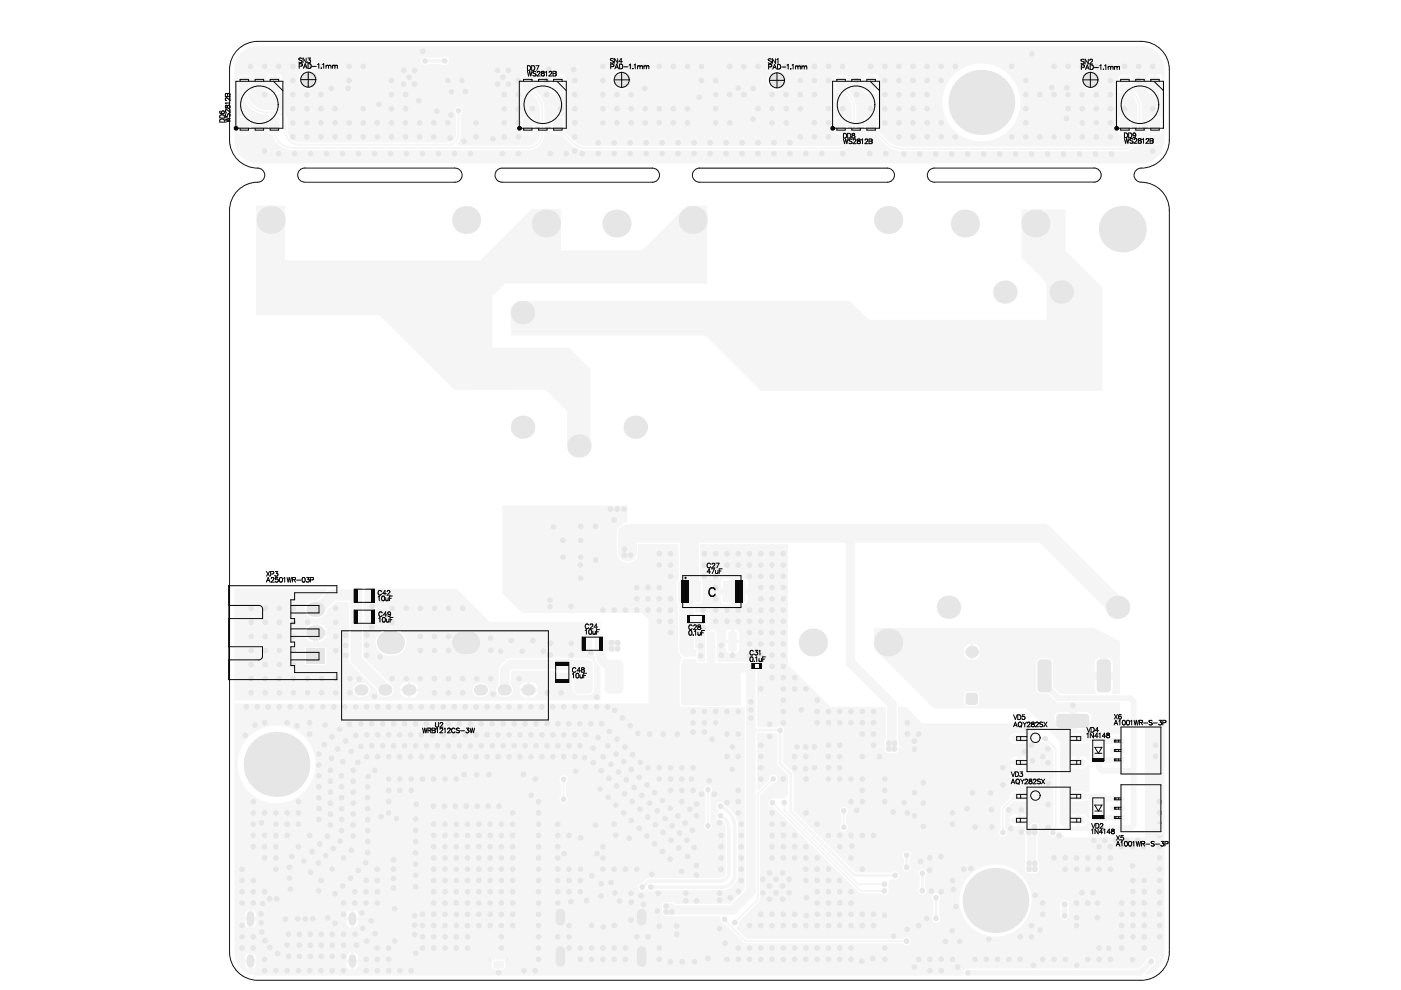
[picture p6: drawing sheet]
<svg xmlns="http://www.w3.org/2000/svg" width="297mm" height="210mm" viewBox="0 0 297 210" stroke-linecap="round" stroke-linejoin="round" font-family="sans-serif">
<path d="M50.4 10.5a6 6 0 0 1 4.2-1.7h187.3a6 6 0 0 1 6 5.9v15a6.1 6.1 0 0 1-6.4 6 1.49 1.49 0 0 0-1 1.7 1.49 1.49 0 0 0 1.4 1.2 6 6 0 0 1 6 6v157.3a6 6 0 0 1-6 5.9h-187.3a6 6 0 0 1-5.9-5.9v-157.3a6.1 6.1 0 0 1 6.4-6 1.49 1.49 0 0 0 1-1.7 1.49 1.49 0 0 0-1.5-1.3 6 6 0 0 1-5.9-5.9v-15a5.9 5.9 0 0 1 1.7-4.2zM96.5 35.6h-31.9a1.49 1.49 0 0 0-1.5 1.5 1.49 1.49 0 0 0 1.5 1.5M96.5 35.6a1.49 1.49 0 0 1 1.5 1.5 1.49 1.49 0 0 1-1.5 1.5h-31.9M105.2 36.3l.8-.6 .5-.1h31.8a1.49 1.49 0 0 1 1.5 1.5 1.49 1.49 0 0 1-1.5 1.5h-31.8a1.49 1.49 0 0 1-1.4-.8 1.49 1.49 0 0 1 .1-1.5zM147.1 36.3l.7-.6 .5-.1h39.8a1.49 1.49 0 0 1 1.5 1.5 1.49 1.49 0 0 1-1.5 1.5h-39.8a1.49 1.49 0 0 1-1.3-.8 1.49 1.49 0 0 1 .1-1.5zM198.1 35.6a1.49 1.49 0 0 0-1.5 1.5 1.49 1.49 0 0 0 1.5 1.5M198.1 35.6h33.9a1.49 1.49 0 0 1 1.5 1.5 1.49 1.49 0 0 1-1.5 1.5h-33.9" fill="none" stroke="#110f0a" stroke-width=".21"/>
<g fill="#f5f5f5">
<path d="M131.9 116.1l.4-.3 1.8 .1 .2 .4-.1 1.8-.4 .2-1.7-.1-.3-.4z"/>
<path d="M129.2 135.9l.3-.2 1.8 .1 .3 .3-.1 1.8-.4 .3-1.8-.1-.2-.4z"/>
<path d="M187.9 157.3l.5-.3 1.6 .1 .3 .4-.1 1.7-.4 .2-1.7-.1-.3-.4z"/>
<path d="M140.9 191.6l1.7-.1 .4 .3 .1 1.7-.3 .4-1.7 .1-.4-.3-.1-1.7z"/>
<path d="M217.7 182.7l.4-.2 1.6 .1 .3 .4-.1 1.6-.4 .3-1.7-.1-.2-.4z"/>
<path d="M217.7 176.1l1.3-1.3 .5-.2 .4 .3 .1 1.7-.3 .4h-1.9l-.3-.4z"/>
<path d="M54.3 43.6h6.1v11.6h41.4l10.9-10.9h6.3v8.8h17.1l9.6-9.5h4.2v16.5h-42.9l-2.6 2.7v10.9h16.2l4.6 4.6v16.3h-5v-7.4l-4.5-4.6-19.4 .1-15.9-15.9h-26.1z"/>
<path d="M108.3 65.1l1.3-1.3h70.6l4 4h37.7v-7.9l-5.4-5.3v-10.2h9.5v8.8l7.7 7.8v21.9h-72.4l-11.8-11.8h-41.2z"/>
<path d="M144.4 140.6h5.4v-3.8l.9-.8v13.6h-6.3z"/>
<path d="M150.7 136l.9 .8v3.8h5.5v9h-6.4z"/>
<path d="M50.9 11.5a4.9 4.9 0 0 0-1.2 3.2v15a5 5 0 0 0 4.7 5h187.8a5 5 0 0 0 4.7-5v-15a4.9 4.9 0 0 0-5-4.9h-187.6a5 5 0 0 0-3.4 1.7zM89.4 12.4a.88 .88 0 0 1 1.3-.2h3a.89 .89 0 0 1 1.3 .1 .89 .89 0 0 1 0 1.2 .89 .89 0 0 1-1.3 .1h-3a.89 .89 0 0 1-1.2 0 .89 .89 0 0 1-.1-1.2zM183.3 15.9l.5-.2h.6v1.8h-1.3v-1.1zM185 15.7h.6a.68 .68 0 0 1 .7 .7v1.1h-1.3zM116.9 15.9l.4-.2h.7v1.8h-1.3v-1.1zM118.6 15.7h.6a.68 .68 0 0 1 .7 .7v1.1h-1.3zM243.5 15.9l.4-.2h.7v1.8h-1.3v-1.1zM245.2 15.7h.6a.68 .68 0 0 1 .7 .7v1.1h-1.3zM56.8 15.9l.5-.2h.6v1.8h-1.3v-1.1zM58.5 15.7h.6a.68 .68 0 0 1 .7 .7v1.1h-1.3zM63.3 16.9a2.09 2.09 0 0 1 4.1 0 2.09 2.09 0 0 1-4.1 0zM129.7 16.9a2.1 2.1 0 0 1 4.2 0 2.1 2.1 0 0 1-4.2 0zM229.1 16.9a2.1 2.1 0 0 1 4.2 0 2.1 2.1 0 0 1-4.2 0zM183.4 24.8l.4-.1h1.8l.3 .1 .2 .4v2.5a11.9 11.9 0 0 0 3.5 3l1.8 .4h46.7a3.1 3.1 0 0 0 3-3.1v-5a4.2 4.2 0 0 0-1.5-3.3h-2l-.4-.3-.1-3 .2-.3 .3-.1h1.8l.4 .1 .1 .3v2.1l.6 .6a5.4 5.4 0 0 1 1.6 3.9v5a4 4 0 0 1-4 4.1h-46.7a5.7 5.7 0 0 1-4-1.7l-1.9-1.9h-1.7l-.4-.2-.1-.3v-2.8zM162.6 17a2.1 2.1 0 0 1 4.2 0 2.1 2.1 0 0 1-4.2 0zM183.1 18.1h1.3v1.8h-.6a.68 .68 0 0 1-.7-.6zM185 18.1h1.3v1.2a.68 .68 0 0 1-.7 .6h-.6zM116.7 18.1h1.3v1.8h-.7a.68 .68 0 0 1-.6-.6zM118.6 18.1h1.3v1.2a.68 .68 0 0 1-.7 .6h-.6zM243.3 18.1h1.3v1.8h-.7a.68 .68 0 0 1-.6-.6zM245.2 18.1h1.3v1.2a.68 .68 0 0 1-.7 .6h-.6zM56.6 18.1h1.3v1.8h-.6a.68 .68 0 0 1-.7-.6zM58.5 18.1h1.3v1.2a.68 .68 0 0 1-.7 .6h-.6zM50.6 16.1l.3-.1h1.8l.5 .2v3.1l-.1 .3-.4 .1-.2 .4a4.4 4.4 0 0 0 4.2 3.3h1.8a2.47 2.47 0 0 1 2.5 2.4v2.1a2.29 2.29 0 0 0 2.3 2.3h31.8a1.56 1.56 0 0 0 1.6-1.6v-4.4a.89 .89 0 0 1-.2-1.3 .89 .89 0 0 1 1.4 0 .89 .89 0 0 1-.2 1.3v4.4a2.39 2.39 0 0 1-.8 1.9l.1 .4h14.9a2.53 2.53 0 0 0 2.6-2.6v-4.9a4.7 4.7 0 0 0-1.8-3.7h-1.7l-.5-.3v-3l.3-.4h2l.3 .1 .2 .3v2.5l.5 .6a5.4 5.4 0 0 1 1.7 3.9v4.9a3.5 3.5 0 0 1-3.6 3.5h-49.9a4.2 4.2 0 0 1-4.2-3.3l-.7-.1-.3-.4v-2.8l.2-.4v-.4a5.4 5.4 0 0 1-5.6-4.7h-.7l-.2-.3-.1-3zM243.6 24.8l.3-.1h1.9l.3 .1 .2 .4v2.8l-.2 .3-.3 .2h-1.9l-.3-.2-.1-.3v-2.8zM50.6 24.8l.3-.1h1.8l.4 .1 .1 .4v2.8l-.1 .3a3.6 3.6 0 0 1-2.5 0l-.2-.3v-2.8zM110.6 24.8l.4-.1h1.8l.3 .1 .2 .4v2.8l-.2 .3a3.6 3.6 0 0 1-2.5 0l-.1-.3v-2.8zM177.1 24.8l.3-.1h1.8l.4 .1 .1 .4v2.8l-.1 .3a3.6 3.6 0 0 1-2.5 0l-.2-.3v-2.8zM237.3 24.8l.3-.1h1.8l.4 .1 .1 .4v2.8l-.1 .3a3.6 3.6 0 0 1-2.5 0l-.2-.3v-2.8zM199.8 21.7a8.3 8.3 0 0 1 16.5 0 8.3 8.3 0 0 1-16.5 0zM117 24.8l.3-.1h1.9l.3 .1 .2 .4v2.6l1.9 2a3.9 3.9 0 0 0 2.8 1.1h53.1a3.1 3.1 0 0 0 3.1-3v-4.7a4.6 4.6 0 0 0-1.6-3.5h-1.6l-.4-.3-.1-3 .2-.3 .3-.1h1.8l.4 .1 .1 .3v2.6a5.9 5.9 0 0 1 1.9 4.2v4.7a4 4 0 0 1-4.1 4h-53.1a4.7 4.7 0 0 1-3.5-1.4l-2-2h-1.6l-.3-.2-.1-.3v-2.8z"/>
<path d="M185.3 133.1v4.4l12.7 12.7h19.6l7.2 7.1v17.3l1.6 1.6h4.6v-1.9l-.3-.1a1.47 1.47 0 0 1-1.9 1v-2.6a1.47 1.47 0 0 1 1.9 1l.3-.1v-3.8h-1a3.8 3.8 0 0 1-2.7 .1 1.1 1.1 0 0 1-.7-1.2 1.1 1.1 0 0 1 1.1-.9l3.3 .2v-5.8l-.3-.1a1.47 1.47 0 0 1-1.9 1v-2.7a1.47 1.47 0 0 1 1.9 1l.3-.1v-3.7h-1a3.8 3.8 0 0 1-2.7 .1 1.1 1.1 0 0 1-.7-1.2 1.1 1.1 0 0 1 1.1-.9h1.7l.6 .2h7.5v-6.8h-13.1l-.6-.2-1.6-1.6h-1.5a1.05 1.05 0 0 1-1-1.1v-5.4a1.05 1.05 0 0 1 1-1.1h1.5a1.05 1.05 0 0 1 1.1 1.1v5l1.5 1.5h7.4l.2-.4-.3-.7v-1.9h3.8v1.9l-.2 .7 .1 .4h1.7v-11.2l-5.6-2.8zM204.6 137.1l.3-.3 .8-.4v1.5h-1.4zM206.3 136.4a1.77 1.77 0 0 1 1.5 1.5h-1.5zM206.3 138.5h1.5a1.77 1.77 0 0 1-1.5 1.5zM204.3 138.5h1.4v1.5a1.77 1.77 0 0 1-1.4-1.5zM232.4 139.7l.8-.3v3.1h-1.1v-1.9zM234.8 139.4a1.15 1.15 0 0 1 1.1 1.2v1.9h-1.1zM204.7 146.9a2.59 2.59 0 0 1 2.6 0 2.59 2.59 0 0 1 0 2.6 2.59 2.59 0 0 1-2.6 0 2.58 2.58 0 0 1 0-2.6zM223.9 151.3l.8-.4h1.9v.5h1.6v-.5h2a1.35 1.35 0 0 1 1.2 1.9h-.5v1.6h.1l-.4 .3-2.4 .1v-.5h-1.6v.5l-2.3-.1-.4-.3h.1v-1.6h-.5l.1-1.1zM226.8 160.7a1.67 1.67 0 0 1 1.4-.4v1.1h-1.8zM226.4 161.9h1.8v1.1a1.46 1.46 0 0 1-1.8-1.1zM226.8 173a1.67 1.67 0 0 1 1.4-.4v1h-1.8zM226.4 174.2h1.8v1a1.46 1.46 0 0 1-1.8-1z"/>
<path d="M49.7 149.2v53a5 5 0 0 0 4.9 4.6h149.4l.3-.4a.89 .89 0 0 1 .9-1h36.1l2.2-2.2a.89 .89 0 0 1 1.2 0 .89 .89 0 0 1 0 1.3l-1.9 1.9 .2 .3a4.9 4.9 0 0 0 3.9-4.8v-48.6h-4.2v24.3h-16.8l-1.3-1.3-.5 .3a.89 .89 0 0 1-1 .8 .89 .89 0 0 1-.8-1 .89 .89 0 0 1 1-.7v-16.7l-1.5-1.5-.7-.1-.2-.3h-3l-.5 .5a3.5 3.5 0 0 1-2.9-.2 1.1 1.1 0 0 1-.3-1.2 1.1 1.1 0 0 1 1-.7l2.2 .1 .5 .5h2.2l.1-.4-2.4-2.4h-22.2l-3.5-3.4h-1.7v7.1l.2 .5v1.6l-.4 .4-.3 .2h-1.6l-.6-.3-.2-.5v-1.4l.3-.5v-7.1h-11.8l-8.9-9v-25.5h-18.6v7.5l.2 .1 .2 .5v3.9l-.4 .6h-1.2v1.8l.4 .2 1-.2v2.9l-1-.2-.4 .2v4.6a.67 .67 0 0 1 .7 .7l-.1 1.1a.87 .87 0 0 0 .3 1.2h1.3v-6a.74 .74 0 0 1 .8-.7h1.2l.4 .4v6.3h7.3l1.2 .1 .1 1.2v12.6h4.3l.1-.1a.89 .89 0 0 1 1.2 .2 .89 .89 0 0 1-.1 1.2v6.1l2.1 2.1 .2 .4v7.7l13.2 13.2h7.6l.2-.1a.89 .89 0 0 1 1.4 .5 .89 .89 0 0 1-1.1 1.1 1.08 1.08 0 0 0-1.1 .3l-.1 2a.89 .89 0 0 1-.6 1 .89 .89 0 0 1-1-.4h-4.3l-.4-.1-18.2-18.3a.9 .9 0 0 1-1-.7 .9 .9 0 0 1 .7-1h2.7a1 1 0 0 0 .8-1v-3.9l-2.1-2.1-.2-.4v-6.4l-4.3-.1v12l.4 .1 2.2-2.2a.89 .89 0 0 1 .8-1 .89 .89 0 0 1 .9 .9 .89 .89 0 0 1-1 .8l-2.6 2.6-.1 22.3-4.4 4.5a.86 .86 0 0 1-.5 1l-.1 .5 2.2 2.1h33.2a.89 .89 0 0 1 1.3-.1 .89 .89 0 0 1 0 1.3 .89 .89 0 0 1-1.3-.2h-33.4l-.3-.1-4.1-4.1a.86 .86 0 0 1-.9-1.2l-.2-.4-11.5 .1-.6-.4-.2-.4v-1.6l.4-.5 .4-.2h1.6l.5 .4h11.6l3.1-3.1v-38.6l-13.7-.1-.1-9.2 .3-.5a.88 .88 0 0 0 0-1.1 1.7 1.7 0 0 1-.6-1.3v-9.8l-.3-.5v-3.9l.1-.5 .3-.1v-7.5h-8.6a3.3 3.3 0 0 1-1.1 3.6 2.29 2.29 0 0 1-3.4-1.9v-4.6a2.28 2.28 0 0 1 2.2-1.7v-3.6h-26.5v18.6l4.2 4.2h25.4l1.4 1.3v17.9zM153 122.9l.6-.2h1.5v2.1h-2.3v-1.3zM156.3 122.7h1.5a.76 .76 0 0 1 .7 .8v1.3h-2.2zM152.8 126h2.3v2.1h-1.5a.76 .76 0 0 1-.8-.7zM156.3 126h2.2v1.4a.76 .76 0 0 1-.7 .7h-1.5zM149.3 129.8h.6a.65 .65 0 0 1 .6 .6v.6h-1.2zM149.3 131.5h1.2a.9 .9 0 0 1-.4 1.2h-.8zM154.2 133.6l.8-.2v2.3h-1.1v-1.4zM155.6 133.4a.99 .99 0 0 1 1.1 .9v1.4h-1.1zM153.9 136.3h1.1v2.3a.99 .99 0 0 1-1.1-1zM155.6 136.3h1.1v1.3a.98 .98 0 0 1-1.1 1zM214.4 160.8l.4-.3 .9-.1v.9h-1.5zM216.5 160.4a1.33 1.33 0 0 1 1.5 .9h-1.5zM214.2 162h1.5v.9a1.33 1.33 0 0 1-1.5-.9zM216.5 162h1.5a1.27 1.27 0 0 1-1.5 .9zM50.4 162.1a8.3 8.3 0 0 1 16.5 0 8.3 8.3 0 0 1-16.5 0zM119 164.5a.89 .89 0 0 1 1.2 .3 .89 .89 0 0 1-.2 1.2v2.7a.89 .89 0 0 1 .2 1.4 .89 .89 0 0 1-1.4 0 .89 .89 0 0 1 .2-1.4v-2.7a.89 .89 0 0 1 0-1.5zM214.3 173a1.67 1.67 0 0 1 1.5-.4v1h-1.8zM216.4 172.6a1.46 1.46 0 0 1 1.8 1h-1.8zM214 174.2h1.8v1a1.46 1.46 0 0 1-1.8-1zM216.4 174.2h1.8a1.47 1.47 0 0 1-1.8 1zM149.6 166.7a.89 .89 0 0 1 1.2 .2 .89 .89 0 0 1-.2 1.3v6.2a.89 .89 0 0 1 .2 1.3 .89 .89 0 0 1-1.4 0 .89 .89 0 0 1 .2-1.3v-6.3a.89 .89 0 0 1 0-1.4zM178.2 171.4a.89 .89 0 0 1 1.3-.1 .89 .89 0 0 1-.1 1.3v2.1a.89 .89 0 0 1 .2 1.3 .89 .89 0 0 1-1.4 0 .89 .89 0 0 1 .2-1.3v-2.1a.89 .89 0 0 1-.2-1.2zM214.5 168.1a3.5 3.5 0 0 1 2.9-.3 1.1 1.1 0 0 1 .6 1.3 1.1 1.1 0 0 1-1.1 .8l-2.1-.1-1.7 1.8v4.1a.89 .89 0 0 1 .2 1.4 .89 .89 0 0 1-1.3 0 .89 .89 0 0 1 .1-1.3l.1-4.6 2-2.1v-.7zM191.5 180.8a.89 .89 0 0 1 1.3-.2 .89 .89 0 0 1 0 1.4v1.3a.88 .88 0 0 1 .1 1.2 .88 .88 0 0 1-1.3 0 .88 .88 0 0 1 .1-1.2v-1.3a.86 .86 0 0 1-.2-1.2zM217.5 175.9l1.2-1.3 .5-.2 .6 .1 .5 .5v1.6l-.3 .5v5.3l.3 .6v1.4l-.2 .4-.4 .4h-1.8l-.4-.4-.2-.3 .1-7.5-.2-.6zM152 170.4a.88 .88 0 0 1 .9-.4 .88 .88 0 0 1 .7 .7 5.4 5.4 0 0 1 2.9 4.7v10.1a3.3 3.3 0 0 1-3.3 3.3h-14.6a.85 .85 0 0 1-1.3-.2h-.5a.88 .88 0 0 1-1.5-.1 .88 .88 0 0 1 .8-1.3l.9-.8 1-.2h14.6a1.2 1.2 0 0 0 1.2-1.3v-9.1a2.42 2.42 0 0 0-.9-2 .88 .88 0 0 1-1-.6 .88 .88 0 0 1 .5-1.1v-.4a.86 .86 0 0 1-.4-1.3zM194.8 184.7a.89 .89 0 0 1 1.4-.2 .89 .89 0 0 1-.1 1.3v2.4a.88 .88 0 0 1 0 1.3 .88 .88 0 0 1-1.2 0 .88 .88 0 0 1 .1-1.3v-2.4a.85 .85 0 0 1-.2-1.1zM52.2 193.1l.5-.2v1.5h-.8l.1-.9zM53.5 192.9a1.27 1.27 0 0 1 .8 1.5h-.8zM73.8 193.3l.6-.4v1.6h-1l.1-.6zM75 192.9h.1a1.37 1.37 0 0 1 .9 1.6h-1zM225.1 191.1a.89 .89 0 0 1 1-.2 .89 .89 0 0 1 .5 .8v2.5a.89 .89 0 0 1-.9 .9 .89 .89 0 0 1-.9-.9v-2.5zM197.7 189.8a.89 .89 0 0 1 1.3-.2 .89 .89 0 0 1 0 1.4v3.1a.88 .88 0 0 1 .1 1.2 .88 .88 0 0 1-1.3 0 .88 .88 0 0 1 .1-1.2v-3.1a.86 .86 0 0 1-.2-1.2zM75 195.1h1v.3a1.29 1.29 0 0 1-1 1.3zM73.4 195.1h1v1.6a1.37 1.37 0 0 1-1-1.6zM51.9 195.2h.8v1.5a1.27 1.27 0 0 1-.8-1.5zM53.5 195.2h.8a1.32 1.32 0 0 1-.8 1.5zM203.4 190.9a7.7 7.7 0 0 1 15.3 0 7.7 7.7 0 0 1-15.3 0zM52.2 202.3l.5-.3v1.4h-.8l.1-.7zM53.5 202a1.21 1.21 0 0 1 .8 1.4h-.8zM73.8 202.2l.6-.3v1.6h-1l.1-.7zM75 201.9h.1a1.37 1.37 0 0 1 .9 1.6h-1zM51.9 204.2h.8v1.3a1.21 1.21 0 0 1-.8-1.3zM53.5 204.2h.8a1.24 1.24 0 0 1-.8 1.3zM104.5 203.6l.5-.2h1.4a.69 .69 0 0 1 .7 .7v.8a.69 .69 0 0 1-.7 .7h-1.4a.69 .69 0 0 1-.7-.7v-.8zM75 204.1h1v.3a1.29 1.29 0 0 1-1 1.2zM73.4 204.1h1v1.5a1.37 1.37 0 0 1-1-1.5z"/>
<path d="M49.7 124.8v23.7h77.6v-7.1a4.1 4.1 0 0 1-1.3-3.3l-.5-.3v-2.6l.6-.4 1.2-.1v-2.9h-23.5l-7-7h-19.1l-.4 .4v2.4l-.2 .1-.1 .2v1.2l.1 .3 .2 .1v2.5l-.2 .1-.1 .3v6.8l5.8 5.8a1.55 1.55 0 0 1 .5 2 1.55 1.55 0 0 1-1.9 .8 1.47 1.47 0 0 1-1.5-1.4l-5.4-5.5-.4-.7-.1-12.6h-2.9l-1.9 2a2.05 2.05 0 0 1-2.6 1.5 1.94 1.94 0 0 1-1.9-2.3 1.94 1.94 0 0 1 2.5-1.5l2.1-2.1-.1-.4zM65.1 132.8l.4-.4 .9-.2v1.4h-1.8zM67.5 132.2a1.93 1.93 0 0 1 1.8 1.4h-1.8zM67.5 134.8h1.8a1.94 1.94 0 0 1-1.8 1.4zM64.6 134.8h1.8v1.4a1.92 1.92 0 0 1-1.8-1.4zM80.4 134.3a4 4 0 0 1 5 0 2.79 2.79 0 0 1 .6 3 2.79 2.79 0 0 1-2.6 1.7 3 3 0 0 1-3.8-2.8l.1-.7zM64.7 137.3h4.5v3.7h-4.5zM85.3 145.1l.7-.5h.5v1.4h-1.7zM87.1 144.6a1.68 1.68 0 0 1 1.6 1.4h-1.6zM110.6 145.1l.7-.5h.5v1.4h-1.7zM112.4 144.6a1.68 1.68 0 0 1 1.6 1.4h-1.6zM75.3 145.2a1.8 1.8 0 0 1 2.1-.3 1.8 1.8 0 0 1 1 1.8 1.9 1.9 0 0 1-1.7 1.1 1.9 1.9 0 0 1-1.8-1.1 1.48 1.48 0 0 1 .4-1.5zM106.1 141.1l1.2-1.1 .9-.4h9.4l.3-.2 5.8 .2a1.69 1.69 0 0 1 2.3 1.3v5.2a1.3 1.3 0 0 1-1.3 1.3h-2a1.3 1.3 0 0 1-1.3-1.3v-3.9h-.6l-.3 .5h-2.6l-.3-.5h-8.9l-.4 .4v2.6a1.55 1.55 0 0 1 .3 1.9 1.55 1.55 0 0 1-1.9 .7 1.48 1.48 0 0 1-1.4-1 1.48 1.48 0 0 1 .4-1.6v-3.2zM100.6 145.2a1.8 1.8 0 0 1 2.1-.3 1.8 1.8 0 0 1 1 1.8 1.9 1.9 0 0 1-1.7 1.1 1.9 1.9 0 0 1-1.8-1.1 1.48 1.48 0 0 1 .4-1.5zM84.8 146.6h1.7v1.4a1.68 1.68 0 0 1-1.7-1.4zM87.1 146.6h1.6a1.68 1.68 0 0 1-1.6 1.4zM110.1 146.6h1.7v1.4a1.68 1.68 0 0 1-1.7-1.4zM112.4 146.6h1.6a1.68 1.68 0 0 1-1.6 1.4z"/>
</g>
<g fill="none" stroke="#f5f5f5" stroke-width=".4">
<path d="M51.8 17.8v1.2M112.1 18.5l1.4 1.3M178.2 18.2l1.4 1.4M238.5 17.8l1.6 1.6M56.7 23.9h1.8M58.2 26.6v1M60.5 25.8v2.1M62 31.4h49.9M63.3 30.7h31.8M97.2 23.5v5.1M115 23.4v4.9M118.3 26.6v.5l3 3"/>
<path d="M124.4 31.4h53.1M181.1 23.2v4.7M184.6 26.8l.4 .4M184.7 26.6v.2M185 27.2l2.8 2.9M191.4 31.6h46.7M241.6 23v5M221.6 156.6l2.2 2.2v17.1l-.6 .6"/>
</g>
<path d="M90.1 12.9h4.2" fill="none" stroke="#f5f5f5" stroke-width=".79"/>
<path d="M146.2 125.4h-.6v12.3" fill="none" stroke="#f5f5f5" stroke-width="3"/>
<path d="M146.2 113.1v12.3M221.3 113.1h-88.2v4" fill="none" stroke="#f5f5f5" stroke-width="4"/>
<path d="M75.5 126.3v-.2h-5l-3.1 3.1h-.5M75.5 126.4v13.4l6.5 6.5M82 146.3h.1" fill="none" stroke="#f5f5f5" stroke-width="2.4"/>
<path d="M180.3 113.1v27.4l8.8 8.8v7.7M127.3 136.5v2.1M127.3 136.6l.1 .2h1.8M122.9 141.6l.8 1.9M123.7 140.9h-15.5l-1.2 1.1v4.3M155.5 141.6h3.7" fill="none" stroke="#f5f5f5" stroke-width="2"/>
<path d="M159.2 150.5v1.7" fill="none" stroke="#f5f5f5" stroke-width=".59"/>
<circle cx="159.2" cy="154.8" r=".3" fill="#f5f5f5"/>
<path d="M159.2 152.2v2.6h6.2v7.1l2.3 2.2v8l13.5 13.5h8.6M195.5 188.8v.1M195.6 185.2l-.1 3.6" fill="none" stroke="#f5f5f5" stroke-width=".59"/>
<path d="M159.2 141.6v47.5l-3.9 3.8h-12.8" fill="none" stroke="#f5f5f5" stroke-width="2"/>
<path d="M240.3 148.7v26.1M225.7 191.7v2.5M225.7 191.7h.1M205.2 206.3h36.5" fill="none" stroke="#f5f5f5" stroke-width="1.2"/>
<path d="M150.1 167.4v7.7M160.7 168.4v22.3l-4.9 4.9M153.6 194.9l4.5 4.6h34.1" fill="none" stroke="#f5f5f5" stroke-width=".4"/>
<path d="M221.3 113.1l15.7 15.7" fill="none" stroke="#f5f5f5" stroke-width="4"/>
<path d="M155.8 175.4v10.1M138 188.1h15.2" fill="none" stroke="#f5f5f5" stroke-width=".76"/>
<circle cx="205.2" cy="206.3" r=".59" fill="#f5f5f5"/>
<path d="M244.1 203.8l-2.4 2.5" fill="none" stroke="#f5f5f5" stroke-width="1.2"/>
<path d="M192.2 181.3v2.6M198.5 190.3v4.4" fill="none" stroke="#f5f5f5" stroke-width=".59"/>
<path d="M163.8 170.2l18.7 18.7h5M163.9 165.1l-3.2 3.3M166.3 170.2v1.6l15.7 15.7h5.5M212.6 171.4v5.1" fill="none" stroke="#f5f5f5" stroke-width=".4"/>
<path d="M154.5 175.8v9.1M142 186.8h10.6" fill="none" stroke="#f5f5f5" stroke-width=".76"/>
<circle cx="163.9" cy="165.1" r=".2" fill="#f5f5f5"/>
<path d="M152.6 170.9a4.8 4.8 0 0 1 3.2 4.5M152.9 173a3.2 3.2 0 0 1 1.6 2.8M138 186.8a2.43 2.43 0 0 0-1.9 1.3M138 186.8h.1M141.9 186.8h.1M141.9 186.8h-3.9M154.5 184.9a1.89 1.89 0 0 1-1.9 1.9M155.8 185.5a2.63 2.63 0 0 1-2.6 2.6" fill="none" stroke="#f5f5f5" stroke-width=".76"/>
<g fill="none" stroke="#f5f5f5" stroke-width=".4">
<path d="M51.8 19a4.9 4.9 0 0 0 4.9 4.9M113.5 19.8l1 1.4 .3 1.1 .2 1.1M179.6 19.6l.7 .9 .5 1 .3 1.7M240.1 19.4l1 1.4 .4 1.1 .1 1.1M58.2 27.6a3.8 3.8 0 0 0 3.8 3.8M58.5 23.9a1.99 1.99 0 0 1 2 1.9M60.5 27.9a2.79 2.79 0 0 0 2.8 2.8M97.2 28.6a2.04 2.04 0 0 1-2.1 2.1M115 28.3a3 3 0 0 1-3.1 3.1M121.3 30.1l1.4 1 1.7 .3M181.1 27.9a3.5 3.5 0 0 1-3.6 3.5M187.8 30.1a5.1 5.1 0 0 0 3.6 1.5"/>
<path d="M241.6 28a3.5 3.5 0 0 1-3.5 3.6M216.1 156.6h.1M216.1 156.6h5.5M119.5 165.2v4.3M119.5 165.2h.1M178.9 171.9h.1M178.9 171.9v3.5M178.9 175.4h.1M216.1 168.8h-1l-2.5 2.6"/>
</g>
<path d="M221.5 143.3v1.9l2.9 2.8h15.2l.7 .7M228.5 156.6h5.3h-.9v.7M232.9 157.1h4M228.5 168.8h5.3l-.9 .1v.7M232.9 169.4h4M236.9 173.4h-3.8l-.2-.2v1.6l.7 .7h6l.7-.7M236.9 161.1l-3.9-.1v1.7l.7 .7h6.1" fill="none" stroke="#f5f5f5" stroke-width="1.2"/>
<path d="M127.3 138.6a2.54 2.54 0 0 0 2.5 2.5M123.7 140.9l.2 .2M218.7 176.6v6.3" fill="none" stroke="#f5f5f5" stroke-width="2"/>
<path d="M232.9 160.9l.1 .1" fill="none" stroke="#f5f5f5" stroke-width=".99"/>
<g fill="#e6e6e6">
<circle cx="192.2" cy="183.9" r=".6"/>
<circle cx="53.1" cy="14.1" r=".6"/>
<circle cx="56.1" cy="14.1" r=".6"/>
<circle cx="56.1" cy="20.1" r=".6"/>
<circle cx="56.1" cy="32" r=".6"/>
<circle cx="59.1" cy="14.1" r=".6"/>
<circle cx="62.1" cy="14.1" r=".6"/>
<circle cx="62.1" cy="17.1" r=".6"/>
<circle cx="62.1" cy="20.1" r=".6"/>
<circle cx="62.1" cy="23" r=".6"/>
<circle cx="62.1" cy="26" r=".6"/>
<circle cx="62.1" cy="29" r=".6"/>
<circle cx="65.1" cy="14.1" r=".6"/>
<circle cx="65.1" cy="20.1" r=".6"/>
<circle cx="65.1" cy="23" r=".6"/>
<circle cx="65.1" cy="26" r=".6"/>
<circle cx="65.1" cy="29" r=".6"/>
<circle cx="68.1" cy="14.1" r=".6"/>
<circle cx="68.1" cy="20.1" r=".6"/>
<circle cx="68.1" cy="23" r=".6"/>
<circle cx="68.1" cy="26" r=".6"/>
<circle cx="68.1" cy="29" r=".6"/>
<circle cx="71" cy="14.1" r=".6"/>
<circle cx="71" cy="23" r=".6"/>
<circle cx="71" cy="26" r=".6"/>
<circle cx="71" cy="29" r=".6"/>
<circle cx="74" cy="14.1" r=".6"/>
<circle cx="74" cy="17.1" r=".6"/>
<circle cx="74" cy="26" r=".6"/>
<circle cx="74" cy="29" r=".6"/>
<circle cx="77" cy="14.1" r=".6"/>
<circle cx="77" cy="23" r=".6"/>
<circle cx="77" cy="26" r=".6"/>
<circle cx="77" cy="29" r=".6"/>
<circle cx="80" cy="26" r=".6"/>
<circle cx="80" cy="29" r=".6"/>
<circle cx="83" cy="17.1" r=".6"/>
<circle cx="83" cy="20.1" r=".6"/>
<circle cx="83" cy="23" r=".6"/>
<circle cx="83" cy="26" r=".6"/>
<circle cx="83" cy="29" r=".6"/>
<circle cx="86" cy="20.1" r=".6"/>
<circle cx="86" cy="23" r=".6"/>
<circle cx="86" cy="26" r=".6"/>
<circle cx="86" cy="29" r=".6"/>
<circle cx="89" cy="26" r=".6"/>
<circle cx="89" cy="29" r=".6"/>
<circle cx="92" cy="26" r=".6"/>
<circle cx="92" cy="29" r=".6"/>
<circle cx="94.9" cy="17.1" r=".6"/>
<circle cx="94.9" cy="26" r=".6"/>
<circle cx="97.9" cy="17.1" r=".6"/>
<circle cx="100.9" cy="26" r=".6"/>
<circle cx="100.9" cy="29" r=".6"/>
<circle cx="106.9" cy="20.1" r=".6"/>
<circle cx="106.9" cy="23" r=".6"/>
<circle cx="106.9" cy="26" r=".6"/>
<circle cx="106.9" cy="29" r=".6"/>
<circle cx="109.9" cy="17.1" r=".6"/>
<circle cx="109.9" cy="20.1" r=".6"/>
<circle cx="109.9" cy="23" r=".6"/>
<circle cx="109.9" cy="26" r=".6"/>
<circle cx="109.9" cy="29" r=".6"/>
<circle cx="112.9" cy="23" r=".6"/>
<circle cx="115.9" cy="17.1" r=".6"/>
<circle cx="115.9" cy="20.1" r=".6"/>
<circle cx="118.9" cy="23" r=".6"/>
<circle cx="121.8" cy="17.1" r=".6"/>
<circle cx="121.8" cy="20.1" r=".6"/>
<circle cx="121.8" cy="23" r=".6"/>
<circle cx="121.8" cy="26" r=".6"/>
<circle cx="121.8" cy="29" r=".6"/>
<circle cx="121.8" cy="32" r=".6"/>
<circle cx="127.8" cy="14.1" r=".6"/>
<circle cx="127.8" cy="17.1" r=".6"/>
<circle cx="127.8" cy="20.1" r=".6"/>
<circle cx="127.8" cy="23" r=".6"/>
<circle cx="127.8" cy="26" r=".6"/>
<circle cx="130.8" cy="14.1" r=".6"/>
<circle cx="130.8" cy="20.1" r=".6"/>
<circle cx="130.8" cy="23" r=".6"/>
<circle cx="130.8" cy="26" r=".6"/>
<circle cx="133.8" cy="14.1" r=".6"/>
<circle cx="133.8" cy="20.1" r=".6"/>
<circle cx="133.8" cy="23" r=".6"/>
<circle cx="133.8" cy="26" r=".6"/>
<circle cx="136.8" cy="14.1" r=".6"/>
<circle cx="136.8" cy="23" r=".6"/>
<circle cx="136.8" cy="26" r=".6"/>
<circle cx="139.8" cy="14.1" r=".6"/>
<circle cx="139.8" cy="23" r=".6"/>
<circle cx="139.8" cy="26" r=".6"/>
<circle cx="142.8" cy="14.1" r=".6"/>
<circle cx="142.8" cy="23" r=".6"/>
<circle cx="142.8" cy="26" r=".6"/>
<circle cx="145.8" cy="14.1" r=".6"/>
<circle cx="145.8" cy="23" r=".6"/>
<circle cx="145.8" cy="26" r=".6"/>
<circle cx="148.7" cy="14.1" r=".6"/>
<circle cx="148.7" cy="17.1" r=".6"/>
<circle cx="151.7" cy="17.1" r=".6"/>
<circle cx="151.7" cy="20.1" r=".6"/>
<circle cx="151.7" cy="23" r=".6"/>
<circle cx="151.7" cy="26" r=".6"/>
<circle cx="154.7" cy="14.1" r=".6"/>
<circle cx="154.7" cy="20.1" r=".6"/>
<circle cx="154.7" cy="26" r=".6"/>
<circle cx="157.7" cy="14.1" r=".6"/>
<circle cx="157.7" cy="20.1" r=".6"/>
<circle cx="160.7" cy="14.1" r=".6"/>
<circle cx="160.7" cy="23" r=".6"/>
<circle cx="163.7" cy="14.1" r=".6"/>
<circle cx="163.7" cy="20.1" r=".6"/>
<circle cx="163.7" cy="23" r=".6"/>
<circle cx="163.7" cy="26" r=".6"/>
<circle cx="166.7" cy="14.1" r=".6"/>
<circle cx="166.7" cy="20.1" r=".6"/>
<circle cx="166.7" cy="23" r=".6"/>
<circle cx="166.7" cy="26" r=".6"/>
<circle cx="169.7" cy="14.1" r=".6"/>
<circle cx="169.7" cy="17.1" r=".6"/>
<circle cx="169.7" cy="20.1" r=".6"/>
<circle cx="169.7" cy="23" r=".6"/>
<circle cx="169.7" cy="29" r=".6"/>
<circle cx="172.7" cy="14.1" r=".6"/>
<circle cx="172.7" cy="17.1" r=".6"/>
<circle cx="172.7" cy="20.1" r=".6"/>
<circle cx="172.7" cy="26" r=".6"/>
<circle cx="172.7" cy="29" r=".6"/>
<circle cx="175.6" cy="14.1" r=".6"/>
<circle cx="175.6" cy="17.1" r=".6"/>
<circle cx="175.6" cy="23" r=".6"/>
<circle cx="175.6" cy="26" r=".6"/>
<circle cx="175.6" cy="29" r=".6"/>
<circle cx="178.6" cy="14.1" r=".6"/>
<circle cx="178.6" cy="23" r=".6"/>
<circle cx="181.6" cy="17.1" r=".6"/>
<circle cx="181.6" cy="20.1" r=".6"/>
<circle cx="184.6" cy="14.1" r=".6"/>
<circle cx="184.6" cy="23" r=".6"/>
<circle cx="187.6" cy="14.1" r=".6"/>
<circle cx="187.6" cy="17.1" r=".6"/>
<circle cx="187.6" cy="20.1" r=".6"/>
<circle cx="187.6" cy="23" r=".6"/>
<circle cx="187.6" cy="26" r=".6"/>
<circle cx="190.6" cy="14.1" r=".6"/>
<circle cx="190.6" cy="17.1" r=".6"/>
<circle cx="190.6" cy="20.1" r=".6"/>
<circle cx="190.6" cy="23" r=".6"/>
<circle cx="190.6" cy="26" r=".6"/>
<circle cx="190.6" cy="29" r=".6"/>
<circle cx="193.6" cy="14.1" r=".6"/>
<circle cx="193.6" cy="17.1" r=".6"/>
<circle cx="193.6" cy="20.1" r=".6"/>
<circle cx="193.6" cy="23" r=".6"/>
<circle cx="193.6" cy="26" r=".6"/>
<circle cx="193.6" cy="29" r=".6"/>
<circle cx="196.6" cy="14.1" r=".6"/>
<circle cx="196.6" cy="17.1" r=".6"/>
<circle cx="196.6" cy="20.1" r=".6"/>
<circle cx="196.6" cy="23" r=".6"/>
<circle cx="196.6" cy="26" r=".6"/>
<circle cx="196.6" cy="29" r=".6"/>
<circle cx="199.6" cy="14.1" r=".6"/>
<circle cx="199.6" cy="17.1" r=".6"/>
<circle cx="199.6" cy="26" r=".6"/>
<circle cx="199.6" cy="29" r=".6"/>
<circle cx="202.5" cy="14.1" r=".6"/>
<circle cx="202.5" cy="29" r=".6"/>
<circle cx="214.5" cy="14.1" r=".6"/>
<circle cx="214.5" cy="29" r=".6"/>
<circle cx="217.5" cy="17.1" r=".6"/>
<circle cx="217.5" cy="20.1" r=".6"/>
<circle cx="217.5" cy="23" r=".6"/>
<circle cx="217.5" cy="26" r=".6"/>
<circle cx="217.5" cy="29" r=".6"/>
<circle cx="220.5" cy="20.1" r=".6"/>
<circle cx="220.5" cy="29" r=".6"/>
<circle cx="223.5" cy="14.1" r=".6"/>
<circle cx="223.5" cy="20.1" r=".6"/>
<circle cx="223.5" cy="29" r=".6"/>
<circle cx="226.5" cy="14.1" r=".6"/>
<circle cx="226.5" cy="20.1" r=".6"/>
<circle cx="226.5" cy="23" r=".6"/>
<circle cx="226.5" cy="29" r=".6"/>
<circle cx="229.4" cy="14.1" r=".6"/>
<circle cx="229.4" cy="20.1" r=".6"/>
<circle cx="229.4" cy="23" r=".6"/>
<circle cx="229.4" cy="26" r=".6"/>
<circle cx="229.4" cy="29" r=".6"/>
<circle cx="232.4" cy="14.1" r=".6"/>
<circle cx="232.4" cy="20.1" r=".6"/>
<circle cx="232.4" cy="23" r=".6"/>
<circle cx="232.4" cy="26" r=".6"/>
<circle cx="232.4" cy="29" r=".6"/>
<circle cx="235.4" cy="14.1" r=".6"/>
<circle cx="235.4" cy="17.1" r=".6"/>
<circle cx="235.4" cy="20.1" r=".6"/>
<circle cx="235.4" cy="23" r=".6"/>
<circle cx="235.4" cy="26" r=".6"/>
<circle cx="235.4" cy="29" r=".6"/>
<circle cx="238.4" cy="14.1" r=".6"/>
<circle cx="238.4" cy="23" r=".6"/>
<circle cx="241.4" cy="14.1" r=".6"/>
<circle cx="241.4" cy="17.1" r=".6"/>
<circle cx="244.4" cy="14.1" r=".6"/>
<circle cx="244.4" cy="23" r=".6"/>
<circle cx="244.4" cy="32" r=".6"/>
<circle cx="238.5" cy="27.7" r=".6"/>
<circle cx="106.7" cy="16.4" r=".6"/>
<circle cx="86.7" cy="16.4" r=".6"/>
<circle cx="223" cy="18.6" r=".6"/>
<circle cx="226.1" cy="25.1" r=".6"/>
<circle cx="156.5" cy="18.7" r=".6"/>
<circle cx="148.2" cy="20.6" r=".6"/>
<circle cx="73.8" cy="18.7" r=".6"/>
<circle cx="80.3" cy="22.1" r=".6"/>
<circle cx="111.9" cy="27.7" r=".6"/>
<circle cx="51.8" cy="27.7" r=".6"/>
<circle cx="97.2" cy="23.5" r=".6"/>
<circle cx="178.3" cy="27.7" r=".6"/>
<circle cx="159.7" cy="25.2" r=".6"/>
<circle cx="94.3" cy="12.9" r=".6"/>
<circle cx="90.1" cy="12.9" r=".6"/>
<circle cx="191.6" cy="32.7" r=".6"/>
<circle cx="62.5" cy="32.6" r=".6"/>
<circle cx="65.9" cy="32.6" r=".6"/>
<circle cx="69.2" cy="32.6" r=".6"/>
<circle cx="59.1" cy="32.6" r=".6"/>
<circle cx="79.4" cy="32.6" r=".6"/>
<circle cx="76" cy="32.6" r=".6"/>
<circle cx="72.6" cy="32.6" r=".6"/>
<circle cx="89.6" cy="32.6" r=".6"/>
<circle cx="86.2" cy="32.6" r=".6"/>
<circle cx="82.8" cy="32.6" r=".6"/>
<circle cx="93" cy="32.6" r=".6"/>
<circle cx="99.7" cy="32.6" r=".6"/>
<circle cx="96.3" cy="32.6" r=".6"/>
<circle cx="104.5" cy="29.4" r=".6"/>
<circle cx="98.4" cy="30" r=".6"/>
<circle cx="95.4" cy="29.3" r=".6"/>
<circle cx="109.9" cy="32.6" r=".6"/>
<circle cx="106.5" cy="32.6" r=".6"/>
<circle cx="120.1" cy="32.6" r=".6"/>
<circle cx="116.7" cy="32.6" r=".6"/>
<circle cx="130.2" cy="32.6" r=".6"/>
<circle cx="126.8" cy="32.6" r=".6"/>
<circle cx="123.4" cy="32.6" r=".6"/>
<circle cx="140.4" cy="32.6" r=".6"/>
<circle cx="137" cy="32.6" r=".6"/>
<circle cx="133.6" cy="32.6" r=".6"/>
<circle cx="150.5" cy="32.6" r=".6"/>
<circle cx="147.2" cy="32.6" r=".6"/>
<circle cx="143.8" cy="32.6" r=".6"/>
<circle cx="160.7" cy="32.6" r=".6"/>
<circle cx="157.3" cy="32.6" r=".6"/>
<circle cx="153.9" cy="32.6" r=".6"/>
<circle cx="170.9" cy="32.6" r=".6"/>
<circle cx="167.5" cy="32.6" r=".6"/>
<circle cx="164.1" cy="32.6" r=".6"/>
<circle cx="178.7" cy="32.6" r=".6"/>
<circle cx="174.3" cy="32.6" r=".6"/>
<circle cx="187.8" cy="32.6" r=".6"/>
<circle cx="184.4" cy="32.6" r=".6"/>
<circle cx="201.8" cy="32.7" r=".6"/>
<circle cx="198.4" cy="32.7" r=".6"/>
<circle cx="195" cy="32.7" r=".6"/>
<circle cx="211.9" cy="32.7" r=".6"/>
<circle cx="208.6" cy="32.7" r=".6"/>
<circle cx="205.2" cy="32.7" r=".6"/>
<circle cx="222.1" cy="32.7" r=".6"/>
<circle cx="218.7" cy="32.7" r=".6"/>
<circle cx="215.3" cy="32.7" r=".6"/>
<circle cx="232.3" cy="32.7" r=".6"/>
<circle cx="228.9" cy="32.7" r=".6"/>
<circle cx="225.5" cy="32.7" r=".6"/>
<circle cx="235.7" cy="32.7" r=".6"/>
<circle cx="218.8" cy="11.4" r=".6"/>
<circle cx="226.2" cy="18.6" r=".6"/>
<circle cx="126.8" cy="30.3" r=".6"/>
<circle cx="137" cy="30.3" r=".6"/>
<circle cx="133.6" cy="30.3" r=".6"/>
<circle cx="130.2" cy="30.3" r=".6"/>
<circle cx="147.2" cy="30.3" r=".6"/>
<circle cx="143.8" cy="30.3" r=".6"/>
<circle cx="140.4" cy="30.3" r=".6"/>
<circle cx="157.3" cy="30.3" r=".6"/>
<circle cx="153.9" cy="30.3" r=".6"/>
<circle cx="150.5" cy="30.3" r=".6"/>
<circle cx="167.5" cy="30.3" r=".6"/>
<circle cx="164.1" cy="30.3" r=".6"/>
<circle cx="160.7" cy="30.3" r=".6"/>
<circle cx="98.7" cy="19.4" r=".6"/>
<circle cx="95.7" cy="19.5" r=".6"/>
<circle cx="95.6" cy="24.4" r=".6"/>
<circle cx="92.6" cy="23.6" r=".6"/>
<circle cx="88.8" cy="21.4" r=".6"/>
<circle cx="89.7" cy="10.9" r=".6"/>
<circle cx="136.7" cy="18.7" r=".6"/>
<circle cx="159.7" cy="18.8" r=".6"/>
<circle cx="70.2" cy="18.7" r=".6"/>
<circle cx="85.6" cy="14.9" r=".6"/>
<circle cx="87.9" cy="14.9" r=".6"/>
<circle cx="85.6" cy="17.8" r=".6"/>
<circle cx="87.9" cy="17.8" r=".6"/>
<circle cx="107.8" cy="17.8" r=".6"/>
<circle cx="105.5" cy="17.8" r=".6"/>
<circle cx="107.8" cy="14.9" r=".6"/>
<circle cx="105.5" cy="14.9" r=".6"/>
<circle cx="121.6" cy="14.7" r=".6"/>
<circle cx="116.4" cy="14.6" r=".6"/>
<circle cx="130.9" cy="107.9" r=".6"/>
<circle cx="129.4" cy="107.9" r=".6"/>
<circle cx="132.3" cy="107.9" r=".6"/>
<circle cx="51.3" cy="184.3" r=".6"/>
<circle cx="51.3" cy="186.7" r=".6"/>
<circle cx="51.3" cy="189.1" r=".6"/>
<circle cx="51.3" cy="191.5" r=".6"/>
<circle cx="51.3" cy="196.2" r=".6"/>
<circle cx="51.3" cy="198.6" r=".6"/>
<circle cx="51.3" cy="201" r=".6"/>
<circle cx="53.7" cy="170" r=".6"/>
<circle cx="53.7" cy="172.3" r=".6"/>
<circle cx="53.7" cy="174.7" r=".6"/>
<circle cx="53.7" cy="177.1" r=".6"/>
<circle cx="53.7" cy="179.5" r=".6"/>
<circle cx="53.7" cy="186.7" r=".6"/>
<circle cx="53.7" cy="189.1" r=".6"/>
<circle cx="53.7" cy="191.5" r=".6"/>
<circle cx="53.7" cy="198.6" r=".6"/>
<circle cx="53.7" cy="201" r=".6"/>
<circle cx="56.1" cy="153.2" r=".6"/>
<circle cx="56.1" cy="172.3" r=".6"/>
<circle cx="56.1" cy="177.1" r=".6"/>
<circle cx="56.1" cy="179.5" r=".6"/>
<circle cx="56.1" cy="181.9" r=".6"/>
<circle cx="56.1" cy="189.1" r=".6"/>
<circle cx="56.1" cy="203.4" r=".6"/>
<circle cx="56.1" cy="205.8" r=".6"/>
<circle cx="58.5" cy="172.3" r=".6"/>
<circle cx="58.5" cy="174.7" r=".6"/>
<circle cx="58.5" cy="177.1" r=".6"/>
<circle cx="58.5" cy="179.5" r=".6"/>
<circle cx="58.5" cy="181.9" r=".6"/>
<circle cx="58.5" cy="184.3" r=".6"/>
<circle cx="58.5" cy="205.8" r=".6"/>
<circle cx="60.9" cy="153.2" r=".6"/>
<circle cx="60.9" cy="172.3" r=".6"/>
<circle cx="60.9" cy="174.7" r=".6"/>
<circle cx="60.9" cy="177.1" r=".6"/>
<circle cx="60.9" cy="205.8" r=".6"/>
<circle cx="63.3" cy="170" r=".6"/>
<circle cx="63.3" cy="172.3" r=".6"/>
<circle cx="63.3" cy="174.7" r=".6"/>
<circle cx="63.3" cy="179.5" r=".6"/>
<circle cx="63.3" cy="205.8" r=".6"/>
<circle cx="65.7" cy="153.2" r=".6"/>
<circle cx="65.7" cy="155.6" r=".6"/>
<circle cx="65.7" cy="177.1" r=".6"/>
<circle cx="65.7" cy="205.8" r=".6"/>
<circle cx="68.1" cy="186.7" r=".6"/>
<circle cx="68.1" cy="205.8" r=".6"/>
<circle cx="70.4" cy="184.3" r=".6"/>
<circle cx="70.4" cy="205.8" r=".6"/>
<circle cx="72.8" cy="181.9" r=".6"/>
<circle cx="72.8" cy="191.5" r=".6"/>
<circle cx="72.8" cy="193.8" r=".6"/>
<circle cx="72.8" cy="205.8" r=".6"/>
<circle cx="75.2" cy="189.1" r=".6"/>
<circle cx="75.2" cy="191.5" r=".6"/>
<circle cx="77.6" cy="186.7" r=".6"/>
<circle cx="77.6" cy="189.1" r=".6"/>
<circle cx="77.6" cy="191.5" r=".6"/>
<circle cx="77.6" cy="203.4" r=".6"/>
<circle cx="77.6" cy="205.8" r=".6"/>
<circle cx="80" cy="184.3" r=".6"/>
<circle cx="80" cy="186.7" r=".6"/>
<circle cx="80" cy="189.1" r=".6"/>
<circle cx="80" cy="191.5" r=".6"/>
<circle cx="80" cy="201" r=".6"/>
<circle cx="80" cy="203.4" r=".6"/>
<circle cx="80" cy="205.8" r=".6"/>
<circle cx="82.4" cy="165.2" r=".6"/>
<circle cx="82.4" cy="167.6" r=".6"/>
<circle cx="82.4" cy="170" r=".6"/>
<circle cx="82.4" cy="172.3" r=".6"/>
<circle cx="82.4" cy="201" r=".6"/>
<circle cx="82.4" cy="203.4" r=".6"/>
<circle cx="82.4" cy="205.8" r=".6"/>
<circle cx="84.8" cy="165.2" r=".6"/>
<circle cx="84.8" cy="167.6" r=".6"/>
<circle cx="84.8" cy="205.8" r=".6"/>
<circle cx="87.2" cy="165.2" r=".6"/>
<circle cx="87.2" cy="167.6" r=".6"/>
<circle cx="87.2" cy="205.8" r=".6"/>
<circle cx="89.6" cy="165.2" r=".6"/>
<circle cx="89.6" cy="193.8" r=".6"/>
<circle cx="89.6" cy="196.2" r=".6"/>
<circle cx="89.6" cy="198.6" r=".6"/>
<circle cx="89.6" cy="201" r=".6"/>
<circle cx="92" cy="165.2" r=".6"/>
<circle cx="92" cy="174.7" r=".6"/>
<circle cx="92" cy="177.1" r=".6"/>
<circle cx="92" cy="179.5" r=".6"/>
<circle cx="92" cy="181.9" r=".6"/>
<circle cx="92" cy="184.3" r=".6"/>
<circle cx="92" cy="186.7" r=".6"/>
<circle cx="92" cy="189.1" r=".6"/>
<circle cx="92" cy="191.5" r=".6"/>
<circle cx="92" cy="193.8" r=".6"/>
<circle cx="92" cy="196.2" r=".6"/>
<circle cx="92" cy="198.6" r=".6"/>
<circle cx="92" cy="201" r=".6"/>
<circle cx="94.4" cy="165.2" r=".6"/>
<circle cx="94.4" cy="174.7" r=".6"/>
<circle cx="94.4" cy="177.1" r=".6"/>
<circle cx="94.4" cy="179.5" r=".6"/>
<circle cx="94.4" cy="181.9" r=".6"/>
<circle cx="94.4" cy="184.3" r=".6"/>
<circle cx="94.4" cy="186.7" r=".6"/>
<circle cx="94.4" cy="189.1" r=".6"/>
<circle cx="94.4" cy="191.5" r=".6"/>
<circle cx="94.4" cy="193.8" r=".6"/>
<circle cx="94.4" cy="196.2" r=".6"/>
<circle cx="94.4" cy="198.6" r=".6"/>
<circle cx="94.4" cy="201" r=".6"/>
<circle cx="96.7" cy="165.2" r=".6"/>
<circle cx="96.7" cy="174.7" r=".6"/>
<circle cx="96.7" cy="177.1" r=".6"/>
<circle cx="96.7" cy="179.5" r=".6"/>
<circle cx="96.7" cy="181.9" r=".6"/>
<circle cx="96.7" cy="184.3" r=".6"/>
<circle cx="96.7" cy="186.7" r=".6"/>
<circle cx="96.7" cy="189.1" r=".6"/>
<circle cx="96.7" cy="191.5" r=".6"/>
<circle cx="96.7" cy="193.8" r=".6"/>
<circle cx="96.7" cy="196.2" r=".6"/>
<circle cx="96.7" cy="198.6" r=".6"/>
<circle cx="96.7" cy="201" r=".6"/>
<circle cx="99.1" cy="174.7" r=".6"/>
<circle cx="99.1" cy="177.1" r=".6"/>
<circle cx="99.1" cy="179.5" r=".6"/>
<circle cx="99.1" cy="181.9" r=".6"/>
<circle cx="99.1" cy="184.3" r=".6"/>
<circle cx="99.1" cy="186.7" r=".6"/>
<circle cx="99.1" cy="189.1" r=".6"/>
<circle cx="99.1" cy="191.5" r=".6"/>
<circle cx="99.1" cy="193.8" r=".6"/>
<circle cx="99.1" cy="196.2" r=".6"/>
<circle cx="99.1" cy="198.6" r=".6"/>
<circle cx="99.1" cy="201" r=".6"/>
<circle cx="101.5" cy="174.7" r=".6"/>
<circle cx="101.5" cy="177.1" r=".6"/>
<circle cx="101.5" cy="179.5" r=".6"/>
<circle cx="101.5" cy="181.9" r=".6"/>
<circle cx="101.5" cy="184.3" r=".6"/>
<circle cx="101.5" cy="186.7" r=".6"/>
<circle cx="101.5" cy="189.1" r=".6"/>
<circle cx="101.5" cy="191.5" r=".6"/>
<circle cx="101.5" cy="193.8" r=".6"/>
<circle cx="101.5" cy="196.2" r=".6"/>
<circle cx="103.9" cy="174.7" r=".6"/>
<circle cx="103.9" cy="177.1" r=".6"/>
<circle cx="103.9" cy="179.5" r=".6"/>
<circle cx="103.9" cy="181.9" r=".6"/>
<circle cx="103.9" cy="184.3" r=".6"/>
<circle cx="103.9" cy="186.7" r=".6"/>
<circle cx="103.9" cy="189.1" r=".6"/>
<circle cx="103.9" cy="191.5" r=".6"/>
<circle cx="103.9" cy="193.8" r=".6"/>
<circle cx="103.9" cy="196.2" r=".6"/>
<circle cx="106.3" cy="174.7" r=".6"/>
<circle cx="106.3" cy="177.1" r=".6"/>
<circle cx="106.3" cy="179.5" r=".6"/>
<circle cx="106.3" cy="181.9" r=".6"/>
<circle cx="106.3" cy="184.3" r=".6"/>
<circle cx="106.3" cy="186.7" r=".6"/>
<circle cx="106.3" cy="189.1" r=".6"/>
<circle cx="106.3" cy="191.5" r=".6"/>
<circle cx="106.3" cy="193.8" r=".6"/>
<circle cx="106.3" cy="196.2" r=".6"/>
<circle cx="106.3" cy="198.6" r=".6"/>
<circle cx="106.3" cy="201" r=".6"/>
<circle cx="108.7" cy="172.3" r=".6"/>
<circle cx="108.7" cy="174.7" r=".6"/>
<circle cx="108.7" cy="177.1" r=".6"/>
<circle cx="108.7" cy="179.5" r=".6"/>
<circle cx="108.7" cy="181.9" r=".6"/>
<circle cx="108.7" cy="184.3" r=".6"/>
<circle cx="108.7" cy="186.7" r=".6"/>
<circle cx="108.7" cy="189.1" r=".6"/>
<circle cx="108.7" cy="191.5" r=".6"/>
<circle cx="108.7" cy="193.8" r=".6"/>
<circle cx="108.7" cy="196.2" r=".6"/>
<circle cx="111.1" cy="205.8" r=".6"/>
<circle cx="113.5" cy="165.2" r=".6"/>
<circle cx="113.5" cy="205.8" r=".6"/>
<circle cx="118.3" cy="174.7" r=".6"/>
<circle cx="118.3" cy="177.1" r=".6"/>
<circle cx="118.3" cy="179.5" r=".6"/>
<circle cx="118.3" cy="181.9" r=".6"/>
<circle cx="118.3" cy="184.3" r=".6"/>
<circle cx="118.3" cy="186.7" r=".6"/>
<circle cx="118.3" cy="189.1" r=".6"/>
<circle cx="118.3" cy="191.5" r=".6"/>
<circle cx="118.3" cy="198.6" r=".6"/>
<circle cx="120.7" cy="177.1" r=".6"/>
<circle cx="120.7" cy="184.3" r=".6"/>
<circle cx="120.7" cy="186.7" r=".6"/>
<circle cx="120.7" cy="189.1" r=".6"/>
<circle cx="120.7" cy="196.2" r=".6"/>
<circle cx="120.7" cy="198.6" r=".6"/>
<circle cx="120.7" cy="201" r=".6"/>
<circle cx="123" cy="119.8" r=".6"/>
<circle cx="123" cy="186.7" r=".6"/>
<circle cx="123" cy="189.1" r=".6"/>
<circle cx="123" cy="201" r=".6"/>
<circle cx="123" cy="203.4" r=".6"/>
<circle cx="125.4" cy="196.2" r=".6"/>
<circle cx="125.4" cy="201" r=".6"/>
<circle cx="125.4" cy="203.4" r=".6"/>
<circle cx="127.8" cy="129.3" r=".6"/>
<circle cx="127.8" cy="179.5" r=".6"/>
<circle cx="127.8" cy="181.9" r=".6"/>
<circle cx="127.8" cy="184.3" r=".6"/>
<circle cx="127.8" cy="201" r=".6"/>
<circle cx="127.8" cy="203.4" r=".6"/>
<circle cx="130.2" cy="110.2" r=".6"/>
<circle cx="130.2" cy="129.3" r=".6"/>
<circle cx="130.2" cy="174.7" r=".6"/>
<circle cx="130.2" cy="184.3" r=".6"/>
<circle cx="130.2" cy="196.2" r=".6"/>
<circle cx="130.2" cy="201" r=".6"/>
<circle cx="130.2" cy="203.4" r=".6"/>
<circle cx="132.6" cy="129.3" r=".6"/>
<circle cx="132.6" cy="184.3" r=".6"/>
<circle cx="132.6" cy="201" r=".6"/>
<circle cx="132.6" cy="203.4" r=".6"/>
<circle cx="135" cy="124.6" r=".6"/>
<circle cx="135" cy="127" r=".6"/>
<circle cx="135" cy="129.3" r=".6"/>
<circle cx="135" cy="184.3" r=".6"/>
<circle cx="135" cy="198.6" r=".6"/>
<circle cx="137.4" cy="124.6" r=".6"/>
<circle cx="137.4" cy="127" r=".6"/>
<circle cx="137.4" cy="129.3" r=".6"/>
<circle cx="137.4" cy="162.8" r=".6"/>
<circle cx="137.4" cy="198.6" r=".6"/>
<circle cx="139.8" cy="117.4" r=".6"/>
<circle cx="139.8" cy="119.8" r=".6"/>
<circle cx="139.8" cy="124.6" r=".6"/>
<circle cx="139.8" cy="127" r=".6"/>
<circle cx="139.8" cy="129.3" r=".6"/>
<circle cx="139.8" cy="131.7" r=".6"/>
<circle cx="139.8" cy="162.8" r=".6"/>
<circle cx="139.8" cy="165.2" r=".6"/>
<circle cx="139.8" cy="201" r=".6"/>
<circle cx="139.8" cy="203.4" r=".6"/>
<circle cx="142.2" cy="117.4" r=".6"/>
<circle cx="142.2" cy="119.8" r=".6"/>
<circle cx="142.2" cy="122.2" r=".6"/>
<circle cx="142.2" cy="127" r=".6"/>
<circle cx="142.2" cy="129.3" r=".6"/>
<circle cx="142.2" cy="131.7" r=".6"/>
<circle cx="142.2" cy="134.1" r=".6"/>
<circle cx="142.2" cy="162.8" r=".6"/>
<circle cx="142.2" cy="165.2" r=".6"/>
<circle cx="142.2" cy="167.6" r=".6"/>
<circle cx="144.6" cy="162.8" r=".6"/>
<circle cx="144.6" cy="165.2" r=".6"/>
<circle cx="144.6" cy="167.6" r=".6"/>
<circle cx="144.6" cy="170" r=".6"/>
<circle cx="147" cy="150.8" r=".6"/>
<circle cx="147" cy="153.2" r=".6"/>
<circle cx="147" cy="162.8" r=".6"/>
<circle cx="147" cy="167.6" r=".6"/>
<circle cx="149.3" cy="117.4" r=".6"/>
<circle cx="149.3" cy="119.8" r=".6"/>
<circle cx="149.3" cy="122.2" r=".6"/>
<circle cx="149.3" cy="150.8" r=".6"/>
<circle cx="149.3" cy="153.2" r=".6"/>
<circle cx="151.7" cy="117.4" r=".6"/>
<circle cx="151.7" cy="119.8" r=".6"/>
<circle cx="151.7" cy="122.2" r=".6"/>
<circle cx="151.7" cy="124.6" r=".6"/>
<circle cx="151.7" cy="127" r=".6"/>
<circle cx="151.7" cy="129.3" r=".6"/>
<circle cx="151.7" cy="131.7" r=".6"/>
<circle cx="151.7" cy="150.8" r=".6"/>
<circle cx="151.7" cy="153.2" r=".6"/>
<circle cx="154.1" cy="117.4" r=".6"/>
<circle cx="154.1" cy="119.8" r=".6"/>
<circle cx="154.1" cy="129.3" r=".6"/>
<circle cx="154.1" cy="131.7" r=".6"/>
<circle cx="154.1" cy="150.8" r=".6"/>
<circle cx="154.1" cy="155.6" r=".6"/>
<circle cx="154.1" cy="160.4" r=".6"/>
<circle cx="154.1" cy="203.4" r=".6"/>
<circle cx="156.5" cy="117.4" r=".6"/>
<circle cx="156.5" cy="119.8" r=".6"/>
<circle cx="156.5" cy="129.3" r=".6"/>
<circle cx="156.5" cy="131.7" r=".6"/>
<circle cx="156.5" cy="150.8" r=".6"/>
<circle cx="156.5" cy="155.6" r=".6"/>
<circle cx="156.5" cy="160.4" r=".6"/>
<circle cx="156.5" cy="167.6" r=".6"/>
<circle cx="156.5" cy="170" r=".6"/>
<circle cx="156.5" cy="172.3" r=".6"/>
<circle cx="156.5" cy="201" r=".6"/>
<circle cx="156.5" cy="203.4" r=".6"/>
<circle cx="158.9" cy="117.4" r=".6"/>
<circle cx="158.9" cy="119.8" r=".6"/>
<circle cx="158.9" cy="122.2" r=".6"/>
<circle cx="158.9" cy="129.3" r=".6"/>
<circle cx="158.9" cy="131.7" r=".6"/>
<circle cx="158.9" cy="134.1" r=".6"/>
<circle cx="158.9" cy="136.5" r=".6"/>
<circle cx="158.9" cy="138.9" r=".6"/>
<circle cx="158.9" cy="196.2" r=".6"/>
<circle cx="158.9" cy="201" r=".6"/>
<circle cx="158.9" cy="203.4" r=".6"/>
<circle cx="161.3" cy="117.4" r=".6"/>
<circle cx="161.3" cy="119.8" r=".6"/>
<circle cx="161.3" cy="122.2" r=".6"/>
<circle cx="161.3" cy="124.6" r=".6"/>
<circle cx="161.3" cy="127" r=".6"/>
<circle cx="161.3" cy="129.3" r=".6"/>
<circle cx="161.3" cy="131.7" r=".6"/>
<circle cx="161.3" cy="134.1" r=".6"/>
<circle cx="161.3" cy="136.5" r=".6"/>
<circle cx="161.3" cy="138.9" r=".6"/>
<circle cx="161.3" cy="146.1" r=".6"/>
<circle cx="161.3" cy="158" r=".6"/>
<circle cx="161.3" cy="160.4" r=".6"/>
<circle cx="161.3" cy="162.8" r=".6"/>
<circle cx="161.3" cy="165.2" r=".6"/>
<circle cx="161.3" cy="193.8" r=".6"/>
<circle cx="161.3" cy="196.2" r=".6"/>
<circle cx="161.3" cy="201" r=".6"/>
<circle cx="161.3" cy="203.4" r=".6"/>
<circle cx="163.7" cy="117.4" r=".6"/>
<circle cx="163.7" cy="119.8" r=".6"/>
<circle cx="163.7" cy="122.2" r=".6"/>
<circle cx="163.7" cy="124.6" r=".6"/>
<circle cx="163.7" cy="127" r=".6"/>
<circle cx="163.7" cy="129.3" r=".6"/>
<circle cx="163.7" cy="131.7" r=".6"/>
<circle cx="163.7" cy="134.1" r=".6"/>
<circle cx="163.7" cy="136.5" r=".6"/>
<circle cx="163.7" cy="138.9" r=".6"/>
<circle cx="163.7" cy="141.3" r=".6"/>
<circle cx="163.7" cy="143.7" r=".6"/>
<circle cx="163.7" cy="172.3" r=".6"/>
<circle cx="163.7" cy="174.7" r=".6"/>
<circle cx="163.7" cy="177.1" r=".6"/>
<circle cx="163.7" cy="179.5" r=".6"/>
<circle cx="163.7" cy="181.9" r=".6"/>
<circle cx="163.7" cy="193.8" r=".6"/>
<circle cx="163.7" cy="196.2" r=".6"/>
<circle cx="163.7" cy="201" r=".6"/>
<circle cx="163.7" cy="203.4" r=".6"/>
<circle cx="166.1" cy="117.4" r=".6"/>
<circle cx="166.1" cy="119.8" r=".6"/>
<circle cx="166.1" cy="122.2" r=".6"/>
<circle cx="166.1" cy="124.6" r=".6"/>
<circle cx="166.1" cy="127" r=".6"/>
<circle cx="166.1" cy="129.3" r=".6"/>
<circle cx="166.1" cy="131.7" r=".6"/>
<circle cx="166.1" cy="134.1" r=".6"/>
<circle cx="166.1" cy="136.5" r=".6"/>
<circle cx="166.1" cy="138.9" r=".6"/>
<circle cx="166.1" cy="141.3" r=".6"/>
<circle cx="166.1" cy="143.7" r=".6"/>
<circle cx="166.1" cy="146.1" r=".6"/>
<circle cx="166.1" cy="148.5" r=".6"/>
<circle cx="166.1" cy="150.8" r=".6"/>
<circle cx="166.1" cy="153.2" r=".6"/>
<circle cx="166.1" cy="174.7" r=".6"/>
<circle cx="166.1" cy="177.1" r=".6"/>
<circle cx="166.1" cy="179.5" r=".6"/>
<circle cx="166.1" cy="181.9" r=".6"/>
<circle cx="166.1" cy="193.8" r=".6"/>
<circle cx="166.1" cy="196.2" r=".6"/>
<circle cx="166.1" cy="201" r=".6"/>
<circle cx="166.1" cy="203.4" r=".6"/>
<circle cx="168.5" cy="143.7" r=".6"/>
<circle cx="168.5" cy="146.1" r=".6"/>
<circle cx="168.5" cy="160.4" r=".6"/>
<circle cx="168.5" cy="162.8" r=".6"/>
<circle cx="168.5" cy="177.1" r=".6"/>
<circle cx="168.5" cy="179.5" r=".6"/>
<circle cx="168.5" cy="181.9" r=".6"/>
<circle cx="168.5" cy="193.8" r=".6"/>
<circle cx="168.5" cy="196.2" r=".6"/>
<circle cx="168.5" cy="201" r=".6"/>
<circle cx="168.5" cy="203.4" r=".6"/>
<circle cx="170.9" cy="146.1" r=".6"/>
<circle cx="170.9" cy="160.4" r=".6"/>
<circle cx="170.9" cy="165.2" r=".6"/>
<circle cx="170.9" cy="172.3" r=".6"/>
<circle cx="170.9" cy="179.5" r=".6"/>
<circle cx="170.9" cy="181.9" r=".6"/>
<circle cx="170.9" cy="184.3" r=".6"/>
<circle cx="170.9" cy="186.7" r=".6"/>
<circle cx="170.9" cy="196.2" r=".6"/>
<circle cx="170.9" cy="201" r=".6"/>
<circle cx="170.9" cy="203.4" r=".6"/>
<circle cx="173.3" cy="148.5" r=".6"/>
<circle cx="173.3" cy="150.8" r=".6"/>
<circle cx="173.3" cy="153.2" r=".6"/>
<circle cx="173.3" cy="174.7" r=".6"/>
<circle cx="173.3" cy="181.9" r=".6"/>
<circle cx="173.3" cy="184.3" r=".6"/>
<circle cx="173.3" cy="186.7" r=".6"/>
<circle cx="173.3" cy="189.1" r=".6"/>
<circle cx="173.3" cy="191.5" r=".6"/>
<circle cx="173.3" cy="193.8" r=".6"/>
<circle cx="173.3" cy="196.2" r=".6"/>
<circle cx="173.3" cy="201" r=".6"/>
<circle cx="173.3" cy="203.4" r=".6"/>
<circle cx="175.6" cy="150.8" r=".6"/>
<circle cx="175.6" cy="153.2" r=".6"/>
<circle cx="175.6" cy="158" r=".6"/>
<circle cx="175.6" cy="160.4" r=".6"/>
<circle cx="175.6" cy="162.8" r=".6"/>
<circle cx="175.6" cy="165.2" r=".6"/>
<circle cx="175.6" cy="177.1" r=".6"/>
<circle cx="175.6" cy="184.3" r=".6"/>
<circle cx="175.6" cy="186.7" r=".6"/>
<circle cx="175.6" cy="189.1" r=".6"/>
<circle cx="175.6" cy="191.5" r=".6"/>
<circle cx="175.6" cy="193.8" r=".6"/>
<circle cx="175.6" cy="196.2" r=".6"/>
<circle cx="175.6" cy="201" r=".6"/>
<circle cx="175.6" cy="203.4" r=".6"/>
<circle cx="178" cy="150.8" r=".6"/>
<circle cx="178" cy="153.2" r=".6"/>
<circle cx="178" cy="158" r=".6"/>
<circle cx="178" cy="160.4" r=".6"/>
<circle cx="178" cy="162.8" r=".6"/>
<circle cx="178" cy="165.2" r=".6"/>
<circle cx="178" cy="177.1" r=".6"/>
<circle cx="178" cy="179.5" r=".6"/>
<circle cx="178" cy="186.7" r=".6"/>
<circle cx="178" cy="189.1" r=".6"/>
<circle cx="178" cy="191.5" r=".6"/>
<circle cx="178" cy="193.8" r=".6"/>
<circle cx="178" cy="196.2" r=".6"/>
<circle cx="178" cy="201" r=".6"/>
<circle cx="178" cy="203.4" r=".6"/>
<circle cx="180.4" cy="150.8" r=".6"/>
<circle cx="180.4" cy="153.2" r=".6"/>
<circle cx="180.4" cy="165.2" r=".6"/>
<circle cx="180.4" cy="170" r=".6"/>
<circle cx="180.4" cy="177.1" r=".6"/>
<circle cx="180.4" cy="181.9" r=".6"/>
<circle cx="180.4" cy="189.1" r=".6"/>
<circle cx="180.4" cy="191.5" r=".6"/>
<circle cx="180.4" cy="193.8" r=".6"/>
<circle cx="180.4" cy="196.2" r=".6"/>
<circle cx="180.4" cy="201" r=".6"/>
<circle cx="180.4" cy="203.4" r=".6"/>
<circle cx="182.8" cy="150.8" r=".6"/>
<circle cx="182.8" cy="153.2" r=".6"/>
<circle cx="182.8" cy="155.6" r=".6"/>
<circle cx="182.8" cy="160.4" r=".6"/>
<circle cx="182.8" cy="165.2" r=".6"/>
<circle cx="182.8" cy="167.6" r=".6"/>
<circle cx="182.8" cy="170" r=".6"/>
<circle cx="182.8" cy="177.1" r=".6"/>
<circle cx="182.8" cy="184.3" r=".6"/>
<circle cx="182.8" cy="193.8" r=".6"/>
<circle cx="182.8" cy="196.2" r=".6"/>
<circle cx="185.2" cy="150.8" r=".6"/>
<circle cx="185.2" cy="153.2" r=".6"/>
<circle cx="185.2" cy="155.6" r=".6"/>
<circle cx="185.2" cy="158" r=".6"/>
<circle cx="185.2" cy="177.1" r=".6"/>
<circle cx="185.2" cy="193.8" r=".6"/>
<circle cx="185.2" cy="196.2" r=".6"/>
<circle cx="187.6" cy="165.2" r=".6"/>
<circle cx="187.6" cy="167.6" r=".6"/>
<circle cx="187.6" cy="170" r=".6"/>
<circle cx="187.6" cy="201" r=".6"/>
<circle cx="187.6" cy="203.4" r=".6"/>
<circle cx="192.4" cy="153.2" r=".6"/>
<circle cx="192.4" cy="155.6" r=".6"/>
<circle cx="192.4" cy="172.3" r=".6"/>
<circle cx="194.8" cy="155.6" r=".6"/>
<circle cx="194.8" cy="196.2" r=".6"/>
<circle cx="197.2" cy="181.9" r=".6"/>
<circle cx="197.2" cy="203.4" r=".6"/>
<circle cx="197.2" cy="205.8" r=".6"/>
<circle cx="199.6" cy="189.1" r=".6"/>
<circle cx="199.6" cy="205.8" r=".6"/>
<circle cx="201.9" cy="172.3" r=".6"/>
<circle cx="201.9" cy="174.7" r=".6"/>
<circle cx="201.9" cy="186.7" r=".6"/>
<circle cx="204.3" cy="184.3" r=".6"/>
<circle cx="206.7" cy="203.4" r=".6"/>
<circle cx="209.1" cy="203.4" r=".6"/>
<circle cx="211.5" cy="203.4" r=".6"/>
<circle cx="213.9" cy="203.4" r=".6"/>
<circle cx="216.3" cy="198.6" r=".6"/>
<circle cx="216.3" cy="203.4" r=".6"/>
<circle cx="218.7" cy="158" r=".6"/>
<circle cx="218.7" cy="196.2" r=".6"/>
<circle cx="218.7" cy="198.6" r=".6"/>
<circle cx="221.1" cy="160.4" r=".6"/>
<circle cx="221.1" cy="191.5" r=".6"/>
<circle cx="221.1" cy="193.8" r=".6"/>
<circle cx="223.5" cy="181.9" r=".6"/>
<circle cx="223.5" cy="203.4" r=".6"/>
<circle cx="225.9" cy="181.9" r=".6"/>
<circle cx="225.9" cy="184.3" r=".6"/>
<circle cx="225.9" cy="203.4" r=".6"/>
<circle cx="228.2" cy="181.9" r=".6"/>
<circle cx="228.2" cy="184.3" r=".6"/>
<circle cx="228.2" cy="191.5" r=".6"/>
<circle cx="228.2" cy="196.2" r=".6"/>
<circle cx="230.6" cy="181.9" r=".6"/>
<circle cx="230.6" cy="184.3" r=".6"/>
<circle cx="230.6" cy="191.5" r=".6"/>
<circle cx="230.6" cy="203.4" r=".6"/>
<circle cx="233" cy="179.5" r=".6"/>
<circle cx="233" cy="181.9" r=".6"/>
<circle cx="233" cy="184.3" r=".6"/>
<circle cx="233" cy="201" r=".6"/>
<circle cx="233" cy="203.4" r=".6"/>
<circle cx="235.4" cy="179.5" r=".6"/>
<circle cx="235.4" cy="181.9" r=".6"/>
<circle cx="235.4" cy="184.3" r=".6"/>
<circle cx="235.4" cy="203.4" r=".6"/>
<circle cx="237.8" cy="191.5" r=".6"/>
<circle cx="237.8" cy="193.8" r=".6"/>
<circle cx="237.8" cy="196.2" r=".6"/>
<circle cx="237.8" cy="198.6" r=".6"/>
<circle cx="237.8" cy="201" r=".6"/>
<circle cx="240.2" cy="186.7" r=".6"/>
<circle cx="240.2" cy="189.1" r=".6"/>
<circle cx="240.2" cy="191.5" r=".6"/>
<circle cx="240.2" cy="193.8" r=".6"/>
<circle cx="240.2" cy="196.2" r=".6"/>
<circle cx="240.2" cy="198.6" r=".6"/>
<circle cx="242.6" cy="186.7" r=".6"/>
<circle cx="242.6" cy="189.1" r=".6"/>
<circle cx="242.6" cy="191.5" r=".6"/>
<circle cx="242.6" cy="193.8" r=".6"/>
<circle cx="242.6" cy="196.2" r=".6"/>
<circle cx="242.6" cy="198.6" r=".6"/>
<circle cx="242.6" cy="201" r=".6"/>
<circle cx="245" cy="158" r=".6"/>
<circle cx="245" cy="160.4" r=".6"/>
<circle cx="152.9" cy="136.8" r=".6"/>
<circle cx="155.3" cy="138.9" r=".6"/>
<circle cx="133.7" cy="117.7" r=".6"/>
<circle cx="132.4" cy="117.7" r=".6"/>
<circle cx="132.4" cy="116.4" r=".6"/>
<circle cx="126.5" cy="147.8" r=".6"/>
<circle cx="79.4" cy="147.7" r=".6"/>
<circle cx="73.3" cy="139" r=".6"/>
<circle cx="73.3" cy="134.7" r=".6"/>
<circle cx="73.3" cy="136.8" r=".6"/>
<circle cx="77.8" cy="136.8" r=".6"/>
<circle cx="77.8" cy="134.6" r=".6"/>
<circle cx="77.8" cy="138.9" r=".6"/>
<circle cx="79" cy="128.6" r=".6"/>
<circle cx="81" cy="130" r=".6"/>
<circle cx="81" cy="131.5" r=".6"/>
<circle cx="81" cy="127.1" r=".6"/>
<circle cx="81" cy="125.5" r=".6"/>
<circle cx="53.3" cy="129" r=".6"/>
<circle cx="53.3" cy="131.9" r=".6"/>
<circle cx="53.3" cy="134.9" r=".6"/>
<circle cx="53.3" cy="137.9" r=".6"/>
<circle cx="53.3" cy="140.9" r=".6"/>
<circle cx="53.3" cy="143.9" r=".6"/>
<circle cx="53.3" cy="146.9" r=".6"/>
<circle cx="56.2" cy="129" r=".6"/>
<circle cx="56.2" cy="131.9" r=".6"/>
<circle cx="56.2" cy="134.9" r=".6"/>
<circle cx="56.2" cy="137.9" r=".6"/>
<circle cx="56.2" cy="140.9" r=".6"/>
<circle cx="56.2" cy="143.9" r=".6"/>
<circle cx="56.2" cy="146.9" r=".6"/>
<circle cx="59.2" cy="129" r=".6"/>
<circle cx="59.2" cy="131.9" r=".6"/>
<circle cx="59.2" cy="134.9" r=".6"/>
<circle cx="59.2" cy="137.9" r=".6"/>
<circle cx="59.2" cy="140.9" r=".6"/>
<circle cx="59.2" cy="143.9" r=".6"/>
<circle cx="59.2" cy="146.9" r=".6"/>
<circle cx="62.2" cy="129" r=".6"/>
<circle cx="62.2" cy="131.9" r=".6"/>
<circle cx="62.2" cy="134.9" r=".6"/>
<circle cx="62.2" cy="137.9" r=".6"/>
<circle cx="62.2" cy="140.9" r=".6"/>
<circle cx="62.2" cy="143.9" r=".6"/>
<circle cx="62.2" cy="146.9" r=".6"/>
<circle cx="65.2" cy="131.9" r=".6"/>
<circle cx="65.2" cy="143.9" r=".6"/>
<circle cx="65.2" cy="146.9" r=".6"/>
<circle cx="68.2" cy="143.9" r=".6"/>
<circle cx="68.2" cy="146.9" r=".6"/>
<circle cx="71.2" cy="129" r=".6"/>
<circle cx="71.2" cy="131.9" r=".6"/>
<circle cx="71.2" cy="134.9" r=".6"/>
<circle cx="71.2" cy="137.9" r=".6"/>
<circle cx="71.2" cy="143.9" r=".6"/>
<circle cx="71.2" cy="146.9" r=".6"/>
<circle cx="74.2" cy="143.9" r=".6"/>
<circle cx="74.2" cy="146.9" r=".6"/>
<circle cx="83.1" cy="129" r=".6"/>
<circle cx="83.1" cy="131.9" r=".6"/>
<circle cx="83.1" cy="143.9" r=".6"/>
<circle cx="86.1" cy="129" r=".6"/>
<circle cx="86.1" cy="143.9" r=".6"/>
<circle cx="89.1" cy="129" r=".6"/>
<circle cx="89.1" cy="134.9" r=".6"/>
<circle cx="89.1" cy="137.9" r=".6"/>
<circle cx="89.1" cy="143.9" r=".6"/>
<circle cx="92.1" cy="129" r=".6"/>
<circle cx="92.1" cy="134.9" r=".6"/>
<circle cx="92.1" cy="137.9" r=".6"/>
<circle cx="92.1" cy="143.9" r=".6"/>
<circle cx="92.1" cy="146.9" r=".6"/>
<circle cx="95.1" cy="129" r=".6"/>
<circle cx="95.1" cy="134.9" r=".6"/>
<circle cx="95.1" cy="137.9" r=".6"/>
<circle cx="95.1" cy="143.9" r=".6"/>
<circle cx="95.1" cy="146.9" r=".6"/>
<circle cx="98.1" cy="129" r=".6"/>
<circle cx="98.1" cy="143.9" r=".6"/>
<circle cx="98.1" cy="146.9" r=".6"/>
<circle cx="101.1" cy="143.9" r=".6"/>
<circle cx="104.1" cy="137.9" r=".6"/>
<circle cx="104.1" cy="143.9" r=".6"/>
<circle cx="110" cy="143.9" r=".6"/>
<circle cx="116" cy="146.9" r=".6"/>
<circle cx="119" cy="146.9" r=".6"/>
<circle cx="76.1" cy="144" r=".6"/>
<circle cx="78.8" cy="133" r=".6"/>
<circle cx="80.6" cy="139.3" r=".6"/>
<circle cx="104.6" cy="147.2" r=".6"/>
<circle cx="106.1" cy="138.1" r=".6"/>
<circle cx="108.4" cy="135.8" r=".6"/>
<circle cx="113" cy="135.8" r=".6"/>
<circle cx="110.7" cy="138.1" r=".6"/>
<circle cx="115.2" cy="138.1" r=".6"/>
<circle cx="121.1" cy="138.9" r=".6"/>
<circle cx="116.6" cy="138.9" r=".6"/>
<circle cx="125.3" cy="138.4" r=".6"/>
<circle cx="116.7" cy="136.4" r=".6"/>
<circle cx="121.1" cy="136.4" r=".6"/>
<circle cx="131" cy="137.6" r=".6"/>
<circle cx="129.7" cy="137.6" r=".6"/>
<circle cx="131" cy="136.3" r=".6"/>
<circle cx="129.7" cy="136.3" r=".6"/>
<circle cx="104" cy="135.3" r=".6"/>
<circle cx="114.9" cy="149.9" r=".6"/>
<circle cx="119.5" cy="149.9" r=".6"/>
<circle cx="117.2" cy="149.9" r=".6"/>
<circle cx="112.6" cy="149.9" r=".6"/>
<circle cx="121.8" cy="149.9" r=".6"/>
<circle cx="110.2" cy="149.9" r=".6"/>
<circle cx="222.2" cy="158.7" r=".6"/>
<circle cx="222.2" cy="161.7" r=".6"/>
<circle cx="222.2" cy="166.1" r=".6"/>
<circle cx="222.2" cy="170.6" r=".6"/>
<circle cx="222.2" cy="175.4" r=".6"/>
<circle cx="223.2" cy="176.5" r=".6"/>
<circle cx="217.6" cy="154.4" r=".6"/>
<circle cx="150.4" cy="165.5" r=".6"/>
<circle cx="163.2" cy="153.5" r=".6"/>
<circle cx="151" cy="156.8" r=".6"/>
<circle cx="149.3" cy="155.2" r=".6"/>
<circle cx="147" cy="155.2" r=".6"/>
<circle cx="148.5" cy="139" r=".6"/>
<circle cx="148.5" cy="136.9" r=".6"/>
<circle cx="149.1" cy="133.2" r=".6"/>
<circle cx="149.1" cy="129.4" r=".6"/>
<circle cx="152.9" cy="138.9" r=".6"/>
<circle cx="169.9" cy="150.5" r=".6"/>
<circle cx="130.3" cy="150.6" r=".6"/>
<circle cx="132" cy="152.2" r=".6"/>
<circle cx="133.6" cy="153.9" r=".6"/>
<circle cx="135.3" cy="155.5" r=".6"/>
<circle cx="52.2" cy="149.9" r=".6"/>
<circle cx="54.5" cy="149.9" r=".6"/>
<circle cx="59.2" cy="149.9" r=".6"/>
<circle cx="56.9" cy="149.9" r=".6"/>
<circle cx="61.5" cy="149.9" r=".6"/>
<circle cx="63.8" cy="149.9" r=".6"/>
<circle cx="66.1" cy="149.9" r=".6"/>
<circle cx="68.5" cy="149.9" r=".6"/>
<circle cx="70.8" cy="149.9" r=".6"/>
<circle cx="75.4" cy="149.9" r=".6"/>
<circle cx="73.1" cy="149.9" r=".6"/>
<circle cx="128.8" cy="149.9" r=".6"/>
<circle cx="126.5" cy="149.9" r=".6"/>
<circle cx="124.2" cy="149.9" r=".6"/>
<circle cx="101" cy="149.9" r=".6"/>
<circle cx="98.6" cy="149.9" r=".6"/>
<circle cx="103.3" cy="149.9" r=".6"/>
<circle cx="94" cy="149.9" r=".6"/>
<circle cx="96.3" cy="149.9" r=".6"/>
<circle cx="107.9" cy="149.9" r=".6"/>
<circle cx="105.6" cy="149.9" r=".6"/>
<circle cx="89.3" cy="149.9" r=".6"/>
<circle cx="91.7" cy="149.9" r=".6"/>
<circle cx="87" cy="149.9" r=".6"/>
<circle cx="84.7" cy="149.9" r=".6"/>
<circle cx="82.4" cy="149.9" r=".6"/>
<circle cx="80.1" cy="149.9" r=".6"/>
<circle cx="77.7" cy="149.9" r=".6"/>
<circle cx="140.6" cy="155.6" r=".6"/>
<circle cx="143.6" cy="155.6" r=".6"/>
<circle cx="137.7" cy="155.6" r=".6"/>
<circle cx="165.4" cy="154.8" r=".6"/>
<circle cx="132.5" cy="158.4" r=".6"/>
<circle cx="150.1" cy="175.1" r=".6"/>
<circle cx="150.1" cy="167.4" r=".6"/>
<circle cx="240.1" cy="203.5" r=".6"/>
<circle cx="228.3" cy="204.7" r=".6"/>
<circle cx="219.1" cy="204.7" r=".6"/>
<circle cx="221.1" cy="203.4" r=".6"/>
<circle cx="245.8" cy="198.6" r=".6"/>
<circle cx="245.8" cy="196.2" r=".6"/>
<circle cx="235.1" cy="201.1" r=".6"/>
<circle cx="209.7" cy="199.1" r=".6"/>
<circle cx="220.5" cy="197.2" r=".6"/>
<circle cx="203" cy="205" r=".6"/>
<circle cx="199.6" cy="203.4" r=".6"/>
<circle cx="201.9" cy="203.4" r=".6"/>
<circle cx="194.8" cy="203.4" r=".6"/>
<circle cx="193.9" cy="205" r=".6"/>
<circle cx="182.7" cy="203.8" r=".6"/>
<circle cx="200.4" cy="199.6" r=".6"/>
<circle cx="203.4" cy="199.6" r=".6"/>
<circle cx="189.4" cy="198.5" r=".6"/>
<circle cx="201.9" cy="197.4" r=".6"/>
<circle cx="192.3" cy="197" r=".6"/>
<circle cx="185" cy="203.2" r=".6"/>
<circle cx="245.8" cy="193.9" r=".6"/>
<circle cx="245.8" cy="191.5" r=".6"/>
<circle cx="232.7" cy="194.6" r=".6"/>
<circle cx="232.7" cy="191.5" r=".6"/>
<circle cx="245.8" cy="189.1" r=".6"/>
<circle cx="245.8" cy="186.7" r=".6"/>
<circle cx="245.8" cy="184.3" r=".6"/>
<circle cx="231.7" cy="189.3" r=".6"/>
<circle cx="229.4" cy="189.3" r=".6"/>
<circle cx="196.5" cy="194.7" r=".6"/>
<circle cx="228.2" cy="194.6" r=".6"/>
<circle cx="202.7" cy="192.2" r=".6"/>
<circle cx="187.5" cy="194.1" r=".6"/>
<circle cx="219.5" cy="189.8" r=".6"/>
<circle cx="197.5" cy="188.9" r=".6"/>
<circle cx="205.8" cy="184.2" r=".6"/>
<circle cx="202.1" cy="188.6" r=".6"/>
<circle cx="197.1" cy="184.5" r=".6"/>
<circle cx="171" cy="194.1" r=".6"/>
<circle cx="153.7" cy="200" r=".6"/>
<circle cx="152.6" cy="196.9" r=".6"/>
<circle cx="147.2" cy="203.9" r=".6"/>
<circle cx="150.1" cy="203.2" r=".6"/>
<circle cx="142.1" cy="203.9" r=".6"/>
<circle cx="144.7" cy="203.9" r=".6"/>
<circle cx="143.5" cy="198.1" r=".6"/>
<circle cx="139.8" cy="196.3" r=".6"/>
<circle cx="143.5" cy="196.3" r=".6"/>
<circle cx="139.4" cy="193.2" r=".6"/>
<circle cx="136.4" cy="191.8" r=".6"/>
<circle cx="127.9" cy="196.5" r=".6"/>
<circle cx="133.8" cy="191.3" r=".6"/>
<circle cx="133.8" cy="195.1" r=".6"/>
<circle cx="131.4" cy="191.1" r=".6"/>
<circle cx="171" cy="190.4" r=".6"/>
<circle cx="165.9" cy="190.6" r=".6"/>
<circle cx="164.5" cy="189.3" r=".6"/>
<circle cx="167.3" cy="189.3" r=".6"/>
<circle cx="163.1" cy="190.6" r=".6"/>
<circle cx="167.3" cy="186.4" r=".6"/>
<circle cx="165.9" cy="185.1" r=".6"/>
<circle cx="165.9" cy="187.9" r=".6"/>
<circle cx="163.1" cy="187.9" r=".6"/>
<circle cx="164.5" cy="186.4" r=".6"/>
<circle cx="154.8" cy="190.3" r=".6"/>
<circle cx="152.6" cy="189.4" r=".6"/>
<circle cx="161.7" cy="189.3" r=".6"/>
<circle cx="156.5" cy="189" r=".6"/>
<circle cx="147.7" cy="191" r=".6"/>
<circle cx="152.6" cy="190.9" r=".6"/>
<circle cx="145.4" cy="191" r=".6"/>
<circle cx="135.9" cy="189.9" r=".6"/>
<circle cx="139.5" cy="189.4" r=".6"/>
<circle cx="145.4" cy="189.4" r=".6"/>
<circle cx="133.8" cy="189.4" r=".6"/>
<circle cx="130.4" cy="189.3" r=".6"/>
<circle cx="161.7" cy="186.4" r=".6"/>
<circle cx="157.2" cy="186.7" r=".6"/>
<circle cx="163.1" cy="185.1" r=".6"/>
<circle cx="152.9" cy="184.3" r=".6"/>
<circle cx="157.2" cy="184.3" r=".6"/>
<circle cx="147.6" cy="185.5" r=".6"/>
<circle cx="138.2" cy="185.4" r=".6"/>
<circle cx="129.5" cy="187.1" r=".6"/>
<circle cx="144.5" cy="184.8" r=".6"/>
<circle cx="245.8" cy="181.9" r=".6"/>
<circle cx="245.8" cy="179.5" r=".6"/>
<circle cx="240.1" cy="183.6" r=".6"/>
<circle cx="242.4" cy="179.5" r=".6"/>
<circle cx="237.8" cy="179.5" r=".6"/>
<circle cx="240.1" cy="179.5" r=".6"/>
<circle cx="231.9" cy="178.2" r=".6"/>
<circle cx="238.9" cy="178.2" r=".6"/>
<circle cx="241.2" cy="178.2" r=".6"/>
<circle cx="234.2" cy="178.2" r=".6"/>
<circle cx="236.6" cy="178.2" r=".6"/>
<circle cx="245.8" cy="174.7" r=".6"/>
<circle cx="245.8" cy="177.1" r=".6"/>
<circle cx="245.8" cy="172.4" r=".6"/>
<circle cx="224.6" cy="177.2" r=".6"/>
<circle cx="216.5" cy="176.4" r=".6"/>
<circle cx="214.3" cy="175.7" r=".6"/>
<circle cx="216.5" cy="171.7" r=".6"/>
<circle cx="199.5" cy="181.6" r=".6"/>
<circle cx="195.2" cy="182.7" r=".6"/>
<circle cx="180.6" cy="179.4" r=".6"/>
<circle cx="206.7" cy="175.3" r=".6"/>
<circle cx="210.3" cy="175.3" r=".6"/>
<circle cx="210.2" cy="171.7" r=".6"/>
<circle cx="213.9" cy="171.7" r=".6"/>
<circle cx="205" cy="171.5" r=".6"/>
<circle cx="195.8" cy="175.2" r=".6"/>
<circle cx="193.9" cy="173" r=".6"/>
<circle cx="189.4" cy="172.2" r=".6"/>
<circle cx="181.6" cy="171.8" r=".6"/>
<circle cx="245.8" cy="170" r=".6"/>
<circle cx="245.9" cy="166.8" r=".6"/>
<circle cx="210" cy="168.1" r=".6"/>
<circle cx="206.2" cy="168.1" r=".6"/>
<circle cx="195.8" cy="170.3" r=".6"/>
<circle cx="193.9" cy="168.1" r=".6"/>
<circle cx="212.7" cy="166.4" r=".6"/>
<circle cx="195.8" cy="166" r=".6"/>
<circle cx="245.9" cy="163.7" r=".6"/>
<circle cx="245" cy="154.9" r=".6"/>
<circle cx="218.9" cy="161.3" r=".6"/>
<circle cx="212.6" cy="162.8" r=".6"/>
<circle cx="217.2" cy="159.4" r=".6"/>
<circle cx="191.7" cy="170.2" r=".6"/>
<circle cx="172.7" cy="162.8" r=".6"/>
<circle cx="170.8" cy="163" r=".6"/>
<circle cx="186.5" cy="160.4" r=".6"/>
<circle cx="193.9" cy="158.8" r=".6"/>
<circle cx="193.9" cy="157.1" r=".6"/>
<circle cx="169" cy="158.4" r=".6"/>
<circle cx="172.7" cy="158.4" r=".6"/>
<circle cx="170.8" cy="158.4" r=".6"/>
<circle cx="157.2" cy="179.5" r=".6"/>
<circle cx="157.2" cy="177.1" r=".6"/>
<circle cx="152.9" cy="181.9" r=".6"/>
<circle cx="157.2" cy="181.9" r=".6"/>
<circle cx="147.6" cy="183.5" r=".6"/>
<circle cx="145.8" cy="181.6" r=".6"/>
<circle cx="152.9" cy="179.5" r=".6"/>
<circle cx="152.9" cy="177.1" r=".6"/>
<circle cx="147.2" cy="179.7" r=".6"/>
<circle cx="145.6" cy="178.1" r=".6"/>
<circle cx="157.2" cy="174.7" r=".6"/>
<circle cx="152.6" cy="174.4" r=".6"/>
<circle cx="154.1" cy="170.2" r=".6"/>
<circle cx="146.8" cy="176.1" r=".6"/>
<circle cx="147.7" cy="173" r=".6"/>
<circle cx="145.3" cy="174.5" r=".6"/>
<circle cx="146.3" cy="171.6" r=".6"/>
<circle cx="148.7" cy="168.4" r=".6"/>
<circle cx="151.4" cy="168.4" r=".6"/>
<circle cx="147.7" cy="170.5" r=".6"/>
<circle cx="143.9" cy="179.8" r=".6"/>
<circle cx="142.3" cy="178.1" r=".6"/>
<circle cx="142.1" cy="182.2" r=".6"/>
<circle cx="140.4" cy="180.5" r=".6"/>
<circle cx="144.1" cy="176.6" r=".6"/>
<circle cx="142.5" cy="175.1" r=".6"/>
<circle cx="140.6" cy="176.5" r=".6"/>
<circle cx="139" cy="174.9" r=".6"/>
<circle cx="138.8" cy="178.9" r=".6"/>
<circle cx="133.4" cy="177.7" r=".6"/>
<circle cx="137.2" cy="177.3" r=".6"/>
<circle cx="135.5" cy="175.6" r=".6"/>
<circle cx="130.6" cy="177.1" r=".6"/>
<circle cx="143.7" cy="173" r=".6"/>
<circle cx="142.1" cy="171.3" r=".6"/>
<circle cx="141" cy="173.5" r=".6"/>
<circle cx="139.4" cy="171.9" r=".6"/>
<circle cx="140.5" cy="169.7" r=".6"/>
<circle cx="137.7" cy="170.3" r=".6"/>
<circle cx="138.8" cy="168.1" r=".6"/>
<circle cx="137.3" cy="173.2" r=".6"/>
<circle cx="135.7" cy="171.6" r=".6"/>
<circle cx="133.9" cy="174" r=".6"/>
<circle cx="132.2" cy="172.3" r=".6"/>
<circle cx="134" cy="169.9" r=".6"/>
<circle cx="136.1" cy="168.6" r=".6"/>
<circle cx="130.6" cy="170.7" r=".6"/>
<circle cx="132.4" cy="168.3" r=".6"/>
<circle cx="128.9" cy="169" r=".6"/>
<circle cx="166.1" cy="165.2" r=".6"/>
<circle cx="155.3" cy="163.1" r=".6"/>
<circle cx="155.3" cy="158.4" r=".6"/>
<circle cx="146.6" cy="165.2" r=".6"/>
<circle cx="137.2" cy="166.4" r=".6"/>
<circle cx="134.4" cy="167" r=".6"/>
<circle cx="135.5" cy="164.8" r=".6"/>
<circle cx="133.9" cy="163.1" r=".6"/>
<circle cx="135.8" cy="161.6" r=".6"/>
<circle cx="132.8" cy="165.4" r=".6"/>
<circle cx="131.1" cy="163.7" r=".6"/>
<circle cx="130.7" cy="166.7" r=".6"/>
<circle cx="129.1" cy="165" r=".6"/>
<circle cx="129.5" cy="162.1" r=".6"/>
<circle cx="132.2" cy="161.5" r=".6"/>
<circle cx="127.5" cy="163.4" r=".6"/>
<circle cx="127.9" cy="160.4" r=".6"/>
<circle cx="134.1" cy="160" r=".6"/>
<circle cx="130.6" cy="159.9" r=".6"/>
<circle cx="130.8" cy="156.7" r=".6"/>
<circle cx="128.9" cy="158.1" r=".6"/>
<circle cx="129.2" cy="155.1" r=".6"/>
<circle cx="127.6" cy="153.5" r=".6"/>
<circle cx="114.2" cy="203.4" r=".6"/>
<circle cx="114.2" cy="201" r=".6"/>
<circle cx="108.1" cy="203.3" r=".6"/>
<circle cx="108.5" cy="199.8" r=".6"/>
<circle cx="114.2" cy="198.6" r=".6"/>
<circle cx="114.2" cy="196.2" r=".6"/>
<circle cx="114.2" cy="193.8" r=".6"/>
<circle cx="105.7" cy="206.2" r=".6"/>
<circle cx="103.3" cy="203.3" r=".6"/>
<circle cx="102.9" cy="199.8" r=".6"/>
<circle cx="88.2" cy="202.1" r=".6"/>
<circle cx="124.4" cy="191" r=".6"/>
<circle cx="127.4" cy="190" r=".6"/>
<circle cx="121" cy="191.2" r=".6"/>
<circle cx="127.5" cy="187.4" r=".6"/>
<circle cx="114.2" cy="191.5" r=".6"/>
<circle cx="114.2" cy="189.1" r=".6"/>
<circle cx="125.5" cy="185.7" r=".6"/>
<circle cx="123.1" cy="184.3" r=".6"/>
<circle cx="126.6" cy="181" r=".6"/>
<circle cx="119.6" cy="181" r=".6"/>
<circle cx="114.2" cy="186.7" r=".6"/>
<circle cx="114.2" cy="184.3" r=".6"/>
<circle cx="114.2" cy="181.9" r=".6"/>
<circle cx="88.1" cy="185.6" r=".6"/>
<circle cx="88.1" cy="180.8" r=".6"/>
<circle cx="70.4" cy="202.8" r=".6"/>
<circle cx="72.8" cy="202.8" r=".6"/>
<circle cx="83.7" cy="199.5" r=".6"/>
<circle cx="87.9" cy="198.1" r=".6"/>
<circle cx="75.6" cy="200.4" r=".6"/>
<circle cx="77.7" cy="199.5" r=".6"/>
<circle cx="79.5" cy="198" r=".6"/>
<circle cx="87.9" cy="196.1" r=".6"/>
<circle cx="76.9" cy="196.8" r=".6"/>
<circle cx="78.7" cy="195.2" r=".6"/>
<circle cx="72.8" cy="200.4" r=".6"/>
<circle cx="70.4" cy="198.1" r=".6"/>
<circle cx="68.1" cy="200.4" r=".6"/>
<circle cx="70.4" cy="200.4" r=".6"/>
<circle cx="72.8" cy="198.1" r=".6"/>
<circle cx="75.3" cy="198" r=".6"/>
<circle cx="71" cy="195.8" r=".6"/>
<circle cx="69.5" cy="194.6" r=".6"/>
<circle cx="65.8" cy="202.8" r=".6"/>
<circle cx="68.1" cy="202.8" r=".6"/>
<circle cx="61.2" cy="202.8" r=".6"/>
<circle cx="63.5" cy="202.8" r=".6"/>
<circle cx="58.9" cy="202.2" r=".6"/>
<circle cx="57.2" cy="200.9" r=".6"/>
<circle cx="65.8" cy="200.4" r=".6"/>
<circle cx="65.8" cy="198.1" r=".6"/>
<circle cx="63.5" cy="200.4" r=".6"/>
<circle cx="63.5" cy="198.1" r=".6"/>
<circle cx="68.1" cy="198.1" r=".6"/>
<circle cx="66.3" cy="194.8" r=".6"/>
<circle cx="64.7" cy="194.9" r=".6"/>
<circle cx="63.1" cy="194.8" r=".6"/>
<circle cx="60.8" cy="200.4" r=".6"/>
<circle cx="56.2" cy="199.4" r=".6"/>
<circle cx="61.1" cy="198.1" r=".6"/>
<circle cx="60.5" cy="194.9" r=".6"/>
<circle cx="55.5" cy="197.6" r=".6"/>
<circle cx="55.4" cy="195.7" r=".6"/>
<circle cx="87.9" cy="194.2" r=".6"/>
<circle cx="83.6" cy="192.7" r=".6"/>
<circle cx="83.4" cy="188.3" r=".6"/>
<circle cx="88.1" cy="188" r=".6"/>
<circle cx="76.7" cy="193.6" r=".6"/>
<circle cx="71" cy="189.5" r=".6"/>
<circle cx="83.4" cy="186.3" r=".6"/>
<circle cx="88.1" cy="183.2" r=".6"/>
<circle cx="83.4" cy="182.3" r=".6"/>
<circle cx="83.4" cy="184.3" r=".6"/>
<circle cx="78" cy="180.7" r=".6"/>
<circle cx="74.3" cy="186.2" r=".6"/>
<circle cx="76" cy="184.6" r=".6"/>
<circle cx="72.7" cy="187.8" r=".6"/>
<circle cx="77.5" cy="182.9" r=".6"/>
<circle cx="74.5" cy="180.3" r=".6"/>
<circle cx="70.6" cy="179.9" r=".6"/>
<circle cx="57.1" cy="190.6" r=".6"/>
<circle cx="58.6" cy="190.6" r=".6"/>
<circle cx="55.3" cy="193.8" r=".6"/>
<circle cx="55.7" cy="191.6" r=".6"/>
<circle cx="67.5" cy="188.9" r=".6"/>
<circle cx="65.9" cy="184.9" r=".6"/>
<circle cx="67.5" cy="183" r=".6"/>
<circle cx="69" cy="181.4" r=".6"/>
<circle cx="66.2" cy="180.6" r=".6"/>
<circle cx="64.4" cy="182.5" r=".6"/>
<circle cx="61.9" cy="181.6" r=".6"/>
<circle cx="61.6" cy="188.5" r=".6"/>
<circle cx="61.4" cy="186.2" r=".6"/>
<circle cx="61.4" cy="183.9" r=".6"/>
<circle cx="123.1" cy="177.6" r=".6"/>
<circle cx="126.3" cy="174.9" r=".6"/>
<circle cx="114.2" cy="179.5" r=".6"/>
<circle cx="114.2" cy="177.1" r=".6"/>
<circle cx="114.2" cy="174.7" r=".6"/>
<circle cx="127.2" cy="167.3" r=".6"/>
<circle cx="125.8" cy="161.7" r=".6"/>
<circle cx="114.2" cy="170" r=".6"/>
<circle cx="122" cy="163.6" r=".6"/>
<circle cx="123.9" cy="160.7" r=".6"/>
<circle cx="121.9" cy="160.4" r=".6"/>
<circle cx="114.9" cy="160.4" r=".6"/>
<circle cx="119.5" cy="160.4" r=".6"/>
<circle cx="114.2" cy="172.4" r=".6"/>
<circle cx="112.6" cy="168.6" r=".6"/>
<circle cx="111" cy="164.2" r=".6"/>
<circle cx="112.6" cy="160.4" r=".6"/>
<circle cx="107.9" cy="160.4" r=".6"/>
<circle cx="110.3" cy="160.4" r=".6"/>
<circle cx="96.5" cy="170.9" r=".6"/>
<circle cx="103.5" cy="170.9" r=".6"/>
<circle cx="105.8" cy="170.9" r=".6"/>
<circle cx="101.2" cy="170.9" r=".6"/>
<circle cx="101.1" cy="164.2" r=".6"/>
<circle cx="103.7" cy="164.2" r=".6"/>
<circle cx="105.6" cy="160.4" r=".6"/>
<circle cx="103.3" cy="160.4" r=".6"/>
<circle cx="98.8" cy="170.9" r=".6"/>
<circle cx="101" cy="160.4" r=".6"/>
<circle cx="98.4" cy="164.2" r=".6"/>
<circle cx="98.6" cy="160.4" r=".6"/>
<circle cx="96.3" cy="160.4" r=".6"/>
<circle cx="125.8" cy="158.6" r=".6"/>
<circle cx="126.8" cy="156.4" r=".6"/>
<circle cx="123" cy="158.1" r=".6"/>
<circle cx="121.9" cy="155.8" r=".6"/>
<circle cx="124.2" cy="155.8" r=".6"/>
<circle cx="125.2" cy="153.5" r=".6"/>
<circle cx="122.9" cy="153.5" r=".6"/>
<circle cx="120.6" cy="158.1" r=".6"/>
<circle cx="119.5" cy="155.8" r=".6"/>
<circle cx="117.2" cy="160.4" r=".6"/>
<circle cx="118.3" cy="158.1" r=".6"/>
<circle cx="120.6" cy="153.5" r=".6"/>
<circle cx="118.3" cy="153.5" r=".6"/>
<circle cx="109" cy="158.1" r=".6"/>
<circle cx="113.7" cy="158.1" r=".6"/>
<circle cx="106.7" cy="158.1" r=".6"/>
<circle cx="104.4" cy="158.1" r=".6"/>
<circle cx="111.3" cy="158.1" r=".6"/>
<circle cx="116" cy="158.1" r=".6"/>
<circle cx="105.6" cy="155.8" r=".6"/>
<circle cx="107.9" cy="155.8" r=".6"/>
<circle cx="102" cy="158.1" r=".6"/>
<circle cx="99.7" cy="158.1" r=".6"/>
<circle cx="95.1" cy="158.1" r=".6"/>
<circle cx="97.4" cy="158.1" r=".6"/>
<circle cx="101" cy="155.8" r=".6"/>
<circle cx="103.3" cy="155.8" r=".6"/>
<circle cx="96.3" cy="155.8" r=".6"/>
<circle cx="98.6" cy="155.8" r=".6"/>
<circle cx="114.9" cy="155.8" r=".6"/>
<circle cx="117.2" cy="155.8" r=".6"/>
<circle cx="112.6" cy="155.8" r=".6"/>
<circle cx="113.6" cy="153.5" r=".6"/>
<circle cx="116" cy="153.5" r=".6"/>
<circle cx="110.3" cy="155.8" r=".6"/>
<circle cx="99.7" cy="153.5" r=".6"/>
<circle cx="95.1" cy="153.5" r=".6"/>
<circle cx="97.4" cy="153.5" r=".6"/>
<circle cx="109" cy="153.5" r=".6"/>
<circle cx="111.3" cy="153.5" r=".6"/>
<circle cx="102" cy="153.5" r=".6"/>
<circle cx="106.7" cy="153.5" r=".6"/>
<circle cx="104.4" cy="153.5" r=".6"/>
<circle cx="88.1" cy="178.4" r=".6"/>
<circle cx="88.1" cy="176" r=".6"/>
<circle cx="88.1" cy="173.7" r=".6"/>
<circle cx="78" cy="178.4" r=".6"/>
<circle cx="78" cy="176.1" r=".6"/>
<circle cx="74.9" cy="177.2" r=".6"/>
<circle cx="72.4" cy="176.1" r=".6"/>
<circle cx="78" cy="173.8" r=".6"/>
<circle cx="74.9" cy="174.9" r=".6"/>
<circle cx="72.4" cy="173.8" r=".6"/>
<circle cx="91.9" cy="170.9" r=".6"/>
<circle cx="94.2" cy="170.9" r=".6"/>
<circle cx="84.1" cy="173.6" r=".6"/>
<circle cx="88.3" cy="170.5" r=".6"/>
<circle cx="80.8" cy="173.2" r=".6"/>
<circle cx="74.9" cy="172.6" r=".6"/>
<circle cx="78" cy="171.5" r=".6"/>
<circle cx="78" cy="169.1" r=".6"/>
<circle cx="78" cy="166.8" r=".6"/>
<circle cx="74.9" cy="170.3" r=".6"/>
<circle cx="74.9" cy="168" r=".6"/>
<circle cx="72.1" cy="178.3" r=".6"/>
<circle cx="69.4" cy="177.3" r=".6"/>
<circle cx="67.8" cy="178.9" r=".6"/>
<circle cx="70" cy="174.9" r=".6"/>
<circle cx="70" cy="172.6" r=".6"/>
<circle cx="72.4" cy="171.5" r=".6"/>
<circle cx="67.6" cy="173.8" r=".6"/>
<circle cx="67.6" cy="171.5" r=".6"/>
<circle cx="72.4" cy="169.1" r=".6"/>
<circle cx="70" cy="167.9" r=".6"/>
<circle cx="70" cy="170.3" r=".6"/>
<circle cx="67.6" cy="169.1" r=".6"/>
<circle cx="55.4" cy="174.5" r=".6"/>
<circle cx="87" cy="160.4" r=".6"/>
<circle cx="91.7" cy="160.4" r=".6"/>
<circle cx="94" cy="160.4" r=".6"/>
<circle cx="89.4" cy="160.4" r=".6"/>
<circle cx="85.8" cy="158.1" r=".6"/>
<circle cx="79.5" cy="163.3" r=".6"/>
<circle cx="80.1" cy="160.4" r=".6"/>
<circle cx="84.7" cy="160.4" r=".6"/>
<circle cx="83.5" cy="158.1" r=".6"/>
<circle cx="82.4" cy="160.4" r=".6"/>
<circle cx="81.1" cy="158.1" r=".6"/>
<circle cx="90.4" cy="158.1" r=".6"/>
<circle cx="92.8" cy="158.1" r=".6"/>
<circle cx="88.1" cy="158.1" r=".6"/>
<circle cx="89.4" cy="155.8" r=".6"/>
<circle cx="94" cy="155.8" r=".6"/>
<circle cx="92.7" cy="153.5" r=".6"/>
<circle cx="91.7" cy="155.8" r=".6"/>
<circle cx="90.4" cy="153.5" r=".6"/>
<circle cx="84.7" cy="155.8" r=".6"/>
<circle cx="87" cy="155.8" r=".6"/>
<circle cx="80.1" cy="155.8" r=".6"/>
<circle cx="82.4" cy="155.8" r=".6"/>
<circle cx="85.8" cy="153.5" r=".6"/>
<circle cx="88.1" cy="153.5" r=".6"/>
<circle cx="81.1" cy="153.5" r=".6"/>
<circle cx="83.5" cy="153.5" r=".6"/>
<circle cx="74.9" cy="165.6" r=".6"/>
<circle cx="78.1" cy="164.6" r=".6"/>
<circle cx="72.4" cy="164.5" r=".6"/>
<circle cx="74.9" cy="163.3" r=".6"/>
<circle cx="75.9" cy="161.7" r=".6"/>
<circle cx="77.7" cy="160.4" r=".6"/>
<circle cx="72.7" cy="161.5" r=".6"/>
<circle cx="74.5" cy="159.3" r=".6"/>
<circle cx="72.4" cy="166.8" r=".6"/>
<circle cx="70" cy="165.6" r=".6"/>
<circle cx="67.6" cy="166.8" r=".6"/>
<circle cx="67.6" cy="164.5" r=".6"/>
<circle cx="70" cy="163.3" r=".6"/>
<circle cx="70.3" cy="160.8" r=".6"/>
<circle cx="67.6" cy="162.2" r=".6"/>
<circle cx="67.6" cy="159.9" r=".6"/>
<circle cx="76.5" cy="158.3" r=".6"/>
<circle cx="78.8" cy="158.1" r=".6"/>
<circle cx="73.3" cy="157.1" r=".6"/>
<circle cx="75.4" cy="155.9" r=".6"/>
<circle cx="77.7" cy="155.8" r=".6"/>
<circle cx="78.8" cy="153.5" r=".6"/>
<circle cx="74.1" cy="153.6" r=".6"/>
<circle cx="76.5" cy="153.5" r=".6"/>
<circle cx="71.6" cy="158.8" r=".6"/>
<circle cx="70.4" cy="156.2" r=".6"/>
<circle cx="68.8" cy="157.9" r=".6"/>
<circle cx="52" cy="155.9" r=".6"/>
<circle cx="72" cy="154.6" r=".6"/>
<circle cx="68.9" cy="153.7" r=".6"/>
<circle cx="63" cy="153.9" r=".6"/>
<circle cx="54" cy="153.7" r=".6"/>
<circle cx="123.1" cy="111.6" r=".6"/>
<circle cx="126.3" cy="111.6" r=".6"/>
<circle cx="116.6" cy="127.2" r=".6"/>
<circle cx="123.1" cy="122.6" r=".6"/>
<circle cx="119.4" cy="118.1" r=".6"/>
<circle cx="123.1" cy="118.1" r=".6"/>
<circle cx="119.3" cy="114.6" r=".6"/>
<circle cx="123.1" cy="114.6" r=".6"/>
<circle cx="117.3" cy="111.7" r=".6"/>
<circle cx="126.3" cy="118.7" r=".6"/>
<circle cx="116.6" cy="128.6" r=".6"/>
<circle cx="121.1" cy="128.6" r=".6"/>
<circle cx="163.2" cy="156.1" r=".6"/>
<circle cx="159.2" cy="150.5" r=".6"/>
<circle cx="159.2" cy="152.2" r=".6"/>
<circle cx="159.2" cy="148.8" r=".6"/>
<circle cx="227.4" cy="149.6" r=".6"/>
<circle cx="188.4" cy="157.6" r=".6"/>
<circle cx="189.6" cy="157.6" r=".6"/>
<circle cx="188.4" cy="158.8" r=".6"/>
<circle cx="189.6" cy="158.8" r=".6"/>
<circle cx="141.2" cy="192.1" r=".6"/>
<circle cx="141.2" cy="193.4" r=".6"/>
<circle cx="142.5" cy="193.4" r=".6"/>
<circle cx="189.8" cy="185.6" r=".6"/>
<circle cx="152.7" cy="173" r=".6"/>
<circle cx="152.8" cy="170.9" r=".6"/>
<circle cx="225.7" cy="191.7" r=".6"/>
<circle cx="153.6" cy="194.9" r=".6"/>
<circle cx="155.8" cy="195.6" r=".6"/>
<circle cx="192.2" cy="199.5" r=".6"/>
<circle cx="225.7" cy="194.2" r=".6"/>
<circle cx="195.5" cy="188.9" r=".6"/>
<circle cx="195.6" cy="185.2" r=".6"/>
<circle cx="198.5" cy="190.3" r=".6"/>
<circle cx="198.5" cy="194.7" r=".6"/>
<circle cx="192.2" cy="181.3" r=".6"/>
<circle cx="187.5" cy="188.9" r=".6"/>
<circle cx="163.8" cy="170.2" r=".6"/>
<circle cx="187.5" cy="187.5" r=".6"/>
<circle cx="166.3" cy="170.2" r=".6"/>
<circle cx="212.6" cy="176.5" r=".6"/>
<circle cx="205.2" cy="206.3" r=".6"/>
<circle cx="218.2" cy="183.1" r=".6"/>
<circle cx="219.4" cy="183.1" r=".6"/>
<circle cx="219.4" cy="184.3" r=".6"/>
<circle cx="218.2" cy="184.3" r=".6"/>
<circle cx="138" cy="188.1" r=".6"/>
<circle cx="136.1" cy="188.1" r=".6"/>
<circle cx="178.9" cy="171.9" r=".6"/>
<circle cx="163.9" cy="165.1" r=".6"/>
<circle cx="178.9" cy="175.4" r=".6"/>
<circle cx="105.7" cy="204.5" r=".8"/>
<circle cx="244.1" cy="203.8" r=".6"/>
<circle cx="119.5" cy="169.5" r=".6"/>
<circle cx="218.1" cy="176.5" r=".6"/>
<circle cx="219.4" cy="176.5" r=".6"/>
<circle cx="219.4" cy="175.2" r=".6"/>
<circle cx="119.5" cy="165.2" r=".6"/>
<circle cx="221.6" cy="156.6" r=".6"/>
<circle cx="211.1" cy="190.9" r="6.9"/>
<circle cx="231.2" cy="16.9" r="1.78"/>
<circle cx="238" cy="48.6" r="5"/>
<circle cx="213.1" cy="61.9" r="2.48"/>
<circle cx="219.5" cy="47.4" r="2.97"/>
<circle cx="208.1" cy="21.7" r="6.9"/>
<circle cx="201.1" cy="128.8" r="2.48"/>
<circle cx="172.4" cy="136.2" r="2.97"/>
<circle cx="188.3" cy="136.2" r="2.97"/>
<circle cx="188.3" cy="46.6" r="2.97"/>
<circle cx="206" cy="138.2" r="1.29"/>
<circle cx="204.6" cy="47.4" r="2.97"/>
<circle cx="225" cy="61.9" r="2.48"/>
<circle cx="164.7" cy="17" r="1.78"/>
<circle cx="146.8" cy="46.6" r="2.97"/>
<circle cx="134.7" cy="90.6" r="2.48"/>
</g>
<path d="M118.8 193.7v1.6M118.8 201.6v2.4" fill="none" stroke="#e6e6e6" stroke-width="2"/>
<path d="M53.1 194v1.6M74.7 194.2v1.2M53.1 203.2v1.2M74.7 203.2v1.2" fill="none" stroke="#e6e6e6" stroke-width="1.6"/>
<circle cx="58.6" cy="162.1" r="6.9" fill="#e6e6e6"/>
<path d="M76.4 146.3h.6M81.4 146.3h.6M86.5 146.3h.6M101.7 146.3h.6M106.7 146.3h.6M111.8 146.3h.6" fill="none" stroke="#e6e6e6" stroke-width="2.4"/>
<path d="M82.4 136.2h1M98.3 136.2h1" fill="none" stroke="#e6e6e6" stroke-width="5"/>
<g fill="#e6e6e6">
<circle cx="130.7" cy="47.4" r="2.97"/>
<circle cx="122.7" cy="94.6" r="2.48"/>
<circle cx="115.8" cy="47.4" r="2.97"/>
<circle cx="110.8" cy="66.3" r="2.48"/>
<circle cx="110.8" cy="90.6" r="2.48"/>
<circle cx="131.8" cy="16.9" r="1.78"/>
<circle cx="98.8" cy="46.6" r="2.97"/>
<circle cx="65.4" cy="16.9" r="1.78"/>
</g>
<path d="M65 137.6h3.9v3.2h-3.9z" fill-rule="evenodd" fill="#e6e6e6"/>
<path d="M66.6 134.2h.7M66.6 129.2h.7" fill="none" stroke="#e6e6e6" stroke-width="3.2"/>
<g fill="#e6e6e6">
<path d="M234.8 146h.7a.75 .75 0 0 1-.7 .8z"/>
<path d="M234.8 139.8a.75 .75 0 0 1 .7 .8h-.7z"/>
<path d="M232.7 140l.6-.2v.8h-.8z"/>
<path d="M232.5 146h.8v.8a.75 .75 0 0 1-.8-.8z"/>
<path d="M222.2 146h.8a.75 .75 0 0 1-.8 .8z"/>
<path d="M222.2 139.8a.75 .75 0 0 1 .8 .8h-.8z"/>
<path d="M220.2 140l.5-.2v.8h-.7z"/>
<path d="M220 146h.7v.8a.75 .75 0 0 1-.7-.8z"/>
<path d="M230.2 151.4a.75 .75 0 0 1 .7 .7h-.7z"/>
<path d="M224.2 151.6l.5-.2v.7h-.7z"/>
<path d="M224 153.6h.7v.7a.75 .75 0 0 1-.7-.7z"/>
<path d="M230.2 153.6h.7a.75 .75 0 0 1-.7 .7z"/>
<path d="M206.7 148.8h.6a.65 .65 0 0 1-.6 .7z"/>
<path d="M206.7 146.9a.65 .65 0 0 1 .6 .6h-.6z"/>
<path d="M204.9 147.1l.5-.2v.6h-.7z"/>
<path d="M204.7 148.8h.7v.7a.65 .65 0 0 1-.7-.7z"/>
<circle cx="57.4" cy="46.6" r="2.97"/>
<circle cx="237" cy="128.8" r="2.48"/>
</g>
<g fill="#e6e6e6">
<path d="M232.5 140.6l.8-.8h1.5l.7 .8v5.4l-.7 .8h-1.5l-.8-.8z" fill-rule="evenodd"/>
<path d="M220 140.6l.7-.8h1.5l.8 .8v5.4l-.8 .8h-1.5l-.7-.8z" fill-rule="evenodd"/>
<path d="M224 152.1l.7-.7h5.5l.7 .7v1.5l-.7 .7h-5.5l-.7-.7z" fill-rule="evenodd"/>
<path d="M204.7 147.5l.7-.6h1.3l.6 .6v1.3l-.6 .7h-1.3l-.7-.7z" fill-rule="evenodd"/>
</g>
<path d="M136 193.7v1.6M136 201.6v2.4" fill="none" stroke="#e6e6e6" stroke-width="2"/>
<g fill="#f5f5f5">
<path d="M57.1 25.2l.2-.2h1.8l.2 .2v2.8l-.2 .2h-1.8l-.2-.2z" fill-rule="evenodd"/>
<path d="M50.7 25.2l.2-.2h1.8l.2 .2v2.8l-.2 .2h-1.8l-.2-.2z" fill-rule="evenodd"/>
<path d="M50.7 16.4l.2-.2h1.8l.2 .2v2.9l-.2 .1h-1.8l-.2-.1z" fill-rule="evenodd"/>
<path d="M57.1 16.4l.2-.2h1.8l.2 .2v2.9l-.2 .1h-1.8l-.2-.1z" fill-rule="evenodd"/>
<path d="M237.4 16.4l.2-.2h1.8l.2 .2v2.9l-.2 .1h-1.8l-.2-.1z" fill-rule="evenodd"/>
<path d="M243.9 25h1.9l.2 .2v2.8l-.2 .2h-1.9l-.1-.2v-2.8z" fill-rule="evenodd"/>
<path d="M237.4 25.2l.2-.2h1.8l.2 .2v2.8l-.2 .2h-1.8l-.2-.2z" fill-rule="evenodd"/>
<path d="M243.8 16.4l.1-.2h1.9l.2 .2v2.9l-.2 .1h-1.9l-.1-.1z" fill-rule="evenodd"/>
<path d="M183.6 25.2l.2-.2h1.8l.2 .2v2.8l-.2 .2h-1.8l-.2-.2z" fill-rule="evenodd"/>
<path d="M177.2 25.2l.2-.2h1.8l.2 .2v2.8l-.2 .2h-1.8l-.2-.2z" fill-rule="evenodd"/>
<path d="M183.6 16.4l.2-.2h1.8l.2 .2v2.9l-.2 .1h-1.8l-.2-.1z" fill-rule="evenodd"/>
<path d="M177.2 16.4l.2-.2h1.8l.2 .2v2.9l-.2 .1h-1.8l-.2-.1z" fill-rule="evenodd"/>
<path d="M117.2 25.2l.1-.2h1.9l.2 .2v2.8l-.2 .2h-1.9l-.1-.2z" fill-rule="evenodd"/>
<path d="M111 16.2h1.8l.2 .2v2.9l-.2 .1h-1.8l-.2-.1v-2.9z" fill-rule="evenodd"/>
<path d="M111 25h1.8l.2 .2v2.8l-.2 .2h-1.8l-.2-.2v-2.8z" fill-rule="evenodd"/>
<path d="M117.2 16.4l.1-.2h1.9l.2 .2v2.9l-.2 .1h-1.9l-.1-.1z" fill-rule="evenodd"/>
<path d="M121.7 140.9l1-1h2l1 1v5.2l-1 1h-2l-1-1z" fill-rule="evenodd"/>
<path d="M128.2 140.9l1-1h2l1 1v5.2l-1 1h-2l-1-1z" fill-rule="evenodd"/>
<path d="M126.1 135.2l.2-.2h1.9l.2 .2v2.5l-.2 .2h-1.9l-.2-.2z" fill-rule="evenodd"/>
<path d="M122.7 135.2l.2-.2h2l.1 .2v2.5l-.1 .2h-2l-.2-.2z" fill-rule="evenodd"/>
<path d="M77.8 129.5l.2-.2h1.9l.2 .2v2.5l-.2 .2h-1.9l-.2-.2z" fill-rule="evenodd"/>
<path d="M117.9 143.1h2.6l.2 .2v1.9l-.2 .2h-2.6l-.1-.2v-1.9z" fill-rule="evenodd"/>
<path d="M78 124.9h1.9l.2 .1v2.6l-.2 .2h-1.9l-.2-.2v-2.6z" fill-rule="evenodd"/>
<path d="M117.9 139.7h2.6l.2 .2v1.9l-.2 .2h-2.6l-.1-.2v-1.9z" fill-rule="evenodd"/>
<path d="M74.4 129.5l.2-.2h1.9l.2 .2v2.5l-.2 .2h-1.9l-.2-.2z" fill-rule="evenodd"/>
<path d="M74.4 125l.2-.1h1.9l.2 .1v2.6l-.2 .2h-1.9l-.2-.2z" fill-rule="evenodd"/>
<path d="M242.9 174.9l.2-.2h3.3l.1 .2v2.1l-.1 .1h-3.3l-.2-.1z" fill-rule="evenodd"/>
</g>
<g fill="#f5f5f5">
<path d="M59.1 25l.2 .2h-.2z"/>
<path d="M57.1 25h.2v.2h-.2z"/>
<path d="M57.1 28h.2v.2z"/>
<path d="M59.1 28h.2l-.2 .2z"/>
<path d="M50.7 28h.2v.2z"/>
<path d="M52.7 28h.2l-.2 .2z"/>
<path d="M52.7 25l.2 .2h-.2z"/>
<path d="M50.8 25h.1v.2h-.2z"/>
<path d="M50.7 19.3h.2v.1z"/>
<path d="M52.7 19.3h.2l-.2 .1z"/>
<path d="M52.7 16.2l.2 .2h-.2z"/>
<path d="M50.8 16.3l.1-.1v.2h-.2z"/>
<path d="M57.1 19.3h.2v.1z"/>
<path d="M59.1 19.3h.2l-.2 .1z"/>
<path d="M59.1 16.2l.2 .2h-.2z"/>
<path d="M57.1 16.3l.2-.1v.2h-.2z"/>
<path d="M237.4 19.3h.2v.1z"/>
<path d="M239.4 19.3h.2l-.2 .1z"/>
<path d="M239.4 16.2l.2 .2h-.2z"/>
<path d="M237.5 16.3l.1-.1v.2h-.2z"/>
<path d="M245.8 25l.2 .2h-.2z"/>
<path d="M243.8 25h.1v.2h-.1z"/>
<path d="M243.8 28h.1v.2z"/>
<path d="M245.8 28h.2l-.2 .2z"/>
<path d="M237.4 28h.2v.2z"/>
<path d="M239.4 28h.2l-.2 .2z"/>
<path d="M239.4 25l.2 .2h-.2z"/>
<path d="M237.5 25h.1v.2h-.2z"/>
<path d="M243.8 19.3h.1v.1z"/>
<path d="M245.8 19.3h.2l-.2 .1z"/>
<path d="M245.8 16.2l.2 .2h-.2z"/>
<path d="M243.8 16.3l.1-.1v.2h-.1z"/>
<path d="M185.6 25l.2 .2h-.2z"/>
<path d="M183.6 25h.2v.2h-.2z"/>
<path d="M183.6 28h.2v.2z"/>
<path d="M185.6 28h.2l-.2 .2z"/>
<path d="M177.2 28h.2v.2z"/>
<path d="M179.2 28h.2l-.2 .2z"/>
<path d="M179.2 25l.2 .2h-.2z"/>
<path d="M177.3 25h.1v.2h-.2z"/>
<path d="M183.6 19.3h.2v.1z"/>
<path d="M185.6 19.3h.2l-.2 .1z"/>
<path d="M185.6 16.2l.2 .2h-.2z"/>
<path d="M183.6 16.3l.2-.1v.2h-.2z"/>
<path d="M177.2 19.3h.2v.1z"/>
<path d="M179.2 19.3h.2l-.2 .1z"/>
<path d="M179.2 16.2l.2 .2h-.2z"/>
<path d="M177.3 16.3l.1-.1v.2h-.2z"/>
<path d="M119.2 25l.2 .2h-.2z"/>
<path d="M117.2 25h.1v.2h-.1z"/>
<path d="M117.2 28h.1v.2z"/>
<path d="M119.2 28h.2l-.2 .2z"/>
<path d="M110.8 19.3h.2v.1z"/>
<path d="M112.8 19.3h.2l-.2 .1z"/>
<path d="M112.8 16.2l.2 .2h-.2z"/>
<path d="M110.9 16.3l.1-.1v.2h-.2z"/>
<path d="M110.8 28h.2v.2z"/>
<path d="M112.8 28h.2l-.2 .2z"/>
<path d="M112.8 25l.2 .2h-.2z"/>
<path d="M110.9 25h.1v.2h-.2z"/>
<path d="M117.2 19.3h.1v.1z"/>
<path d="M119.2 19.3h.2l-.2 .1z"/>
<path d="M119.2 16.2l.2 .2h-.2z"/>
<path d="M117.2 16.3l.1-.1v.2h-.1z"/>
<path d="M124.7 139.9a1 1 0 0 1 1 1h-1z"/>
<path d="M122 140.2l.7-.3v1h-1z"/>
<path d="M121.7 146.1h1v1a1 1 0 0 1-1-1z"/>
<path d="M124.7 146.1h1a1 1 0 0 1-1 1z"/>
<path d="M131.2 139.9a1 1 0 0 1 1 1h-1z"/>
<path d="M128.5 140.2l.7-.3v1h-1z"/>
<path d="M128.2 146.1h1v1a1 1 0 0 1-1-1z"/>
<path d="M131.2 146.1h1a1 1 0 0 1-1 1z"/>
<path d="M128.2 137.7h.2l-.2 .2z"/>
<path d="M128.2 135l.2 .2h-.2z"/>
<path d="M126.2 135.1l.1-.1v.2h-.2z"/>
<path d="M126.1 137.7h.2v.2z"/>
<path d="M124.9 137.7h.1l-.1 .2z"/>
<path d="M124.9 135l.1 .2h-.1z"/>
<path d="M122.8 135.1l.1-.1v.2h-.2z"/>
<path d="M122.7 137.7h.2v.2z"/>
<path d="M79.9 132h.2l-.2 .2z"/>
<path d="M79.9 129.3l.2 .2h-.2z"/>
<path d="M77.8 129.4l.2-.1v.2h-.2z"/>
<path d="M77.8 132h.2v.2z"/>
<path d="M120.5 143.1l.2 .2h-.2z"/>
<path d="M117.8 143.2l.1-.1v.2h-.1z"/>
<path d="M117.8 145.2h.1v.2z"/>
<path d="M120.5 145.2h.2l-.2 .2z"/>
<path d="M79.9 127.6h.2l-.2 .2z"/>
<path d="M79.9 124.9l.2 .1h-.2z"/>
<path d="M77.8 124.9h.2v.1h-.2z"/>
<path d="M77.8 127.6h.2v.2z"/>
<path d="M120.5 139.7l.2 .2h-.2z"/>
<path d="M117.8 139.8l.1-.1v.2h-.1z"/>
<path d="M117.8 141.8h.1v.2z"/>
<path d="M120.5 141.8h.2l-.2 .2z"/>
<path d="M76.5 132h.2l-.2 .2z"/>
<path d="M76.5 129.3l.2 .2h-.2z"/>
<path d="M74.5 129.4l.1-.1v.2h-.2z"/>
<path d="M74.4 132h.2v.2z"/>
<path d="M76.5 127.6h.2l-.2 .2z"/>
<path d="M76.5 124.9l.2 .1h-.2z"/>
<path d="M74.5 124.9h.1v.1h-.2z"/>
<path d="M74.4 127.6h.2v.2z"/>
<path d="M242.9 177h.2v.1z"/>
<path d="M246.4 177h.1l-.1 .1z"/>
<path d="M246.4 174.7l.1 .2h-.1z"/>
<path d="M243 174.8l.1-.1v.2h-.2z"/>
</g>
<path d="M215.2 173.9h1.7" fill="none" stroke="#f5f5f5" stroke-width="1.6"/>
<g fill="#f5f5f5">
<path d="M242.9 165.8l.2-.2h3.3l.1 .2v2l-.1 .2h-3.3l-.2-.2z" fill-rule="evenodd"/>
<path d="M242.9 162.7l.2-.2h3.3l.1 .2v2l-.1 .2h-3.3l-.2-.2z" fill-rule="evenodd"/>
<path d="M243.1 153.3h3.3l.1 .2v2.1l-.1 .1h-3.3l-.2-.1v-2.1z" fill-rule="evenodd"/>
</g>
<g fill="#f5f5f5">
<path d="M242.9 167.8h.2v.2z"/>
<path d="M246.4 167.8h.1l-.1 .2z"/>
<path d="M246.4 165.6l.1 .2h-.1z"/>
<path d="M243 165.6h.1v.2h-.2z"/>
<path d="M242.9 164.7h.2v.2z"/>
<path d="M246.4 164.7h.1l-.1 .2z"/>
<path d="M246.4 162.5l.1 .2h-.1z"/>
<path d="M243 162.6l.1-.1v.2h-.2z"/>
<path d="M242.9 155.6h.2v.1z"/>
<path d="M246.4 155.6h.1l-.1 .1z"/>
<path d="M246.4 153.3l.1 .2h-.1z"/>
<path d="M243 153.4l.1-.1v.2h-.2z"/>
</g>
<path d="M215.3 161.6h1.6" fill="none" stroke="#f5f5f5" stroke-width="1.6"/>
<g fill="#f5f5f5">
<path d="M148.2 130.3h1.7l.1 .1v1.7l-.1 .1h-1.7l-.2-.1v-1.7z" fill-rule="evenodd"/>
<path d="M107.6 199.5l.5-.5h.9l.4 .5v4l-.4 .5h-.9l-.5-.5z" fill-rule="evenodd"/>
<path d="M102 199.5l.4-.5h.9l.5 .5v4l-.5 .5h-.9l-.4-.5z" fill-rule="evenodd"/>
<path d="M154.4 134.3l.5-.4h.9l.4 .4v3.3l-.4 .5h-.9l-.5-.5z" fill-rule="evenodd"/>
<path d="M160.7 140.7l1.1-.1 .1 1.1-1.1 .1z" fill-rule="evenodd"/>
<path d="M153.2 123.5l.4-.4h4.2l.3 .4v3.9l-.3 .3h-4.2l-.4-.3z" fill-rule="evenodd"/>
<path d="M143.8 123.5l.3-.4h4.2l.3 .4v3.9l-.3 .3h-4.2l-.3-.3z" fill-rule="evenodd"/>
<path d="M144.7 138l.4-.4h2.2l.4 .4v.8l-.4 .4h-2.2l-.4-.4z" fill-rule="evenodd"/>
<path d="M145 130.4l.2-.1h1.7l.1 .1v1.7l-.1 .1h-1.7l-.2-.1z" fill-rule="evenodd"/>
<path d="M145.3 134.3l.4-.4h.9l.4 .4v3.3l-.4 .5h-.9l-.4-.5z" fill-rule="evenodd"/>
<path d="M145.1 139.7h2.2l.4 .4v.8l-.4 .4h-2.2l-.4-.4v-.8z" fill-rule="evenodd"/>
<path d="M150.3 133.9h.9l.4 .4v3.3l-.4 .5h-.9l-.5-.5v-3.3z" fill-rule="evenodd"/>
<path d="M147.5 146.5l1.1-1.1h4.3l1 1.1v2.1l-1 1h-4.3l-1.1-1z" fill-rule="evenodd"/>
<path d="M159 140.7l1.1-.1 .1 1.1-1.2 .1z" fill-rule="evenodd"/>
<path d="M104.6 204.1l.4-.4h1.4l.4 .4v.8l-.4 .4h-1.4l-.4-.4z" fill-rule="evenodd"/>
</g>
<g fill="#f5f5f5">
<path d="M148.1 130.3l.1 .1z"/>
<path d="M148 132.1l.2 .1z"/>
<path d="M149.9 132.1h.1l-.1 .1z"/>
<path d="M149.9 130.3l.1 .1z"/>
<path d="M109 199l.4 .2v.3h-.4z"/>
<path d="M107.7 199.2l.4-.2v.5h-.5z"/>
<path d="M107.6 203.5h.5v.5l-.2-.1z"/>
<path d="M109 203.5h.4v.3l-.4 .2z"/>
<path d="M102 203.5h.4v.5l-.4-.2z"/>
<path d="M103.3 203.5h.5l-.1 .3-.4 .2z"/>
<path d="M103.3 199l.4 .2 .1 .3h-.5z"/>
<path d="M102 199.2l.4-.2v.5h-.4z"/>
<path d="M155.8 133.9h.2l.2 .4h-.4z"/>
<path d="M154.5 134.1l.4-.2v.4h-.5z"/>
<path d="M154.4 137.6h.5v.5l-.4-.3z"/>
<path d="M155.8 137.6h.4l-.2 .4-.2 .1z"/>
<path d="M160.7 141.7l.1 .1z"/>
<path d="M161.8 140.6l.1 .1z"/>
<path d="M153.3 123.3l.3-.2v.4h-.4z"/>
<path d="M153.2 127.4h.4v.3z"/>
<path d="M157.8 127.4h.3l-.3 .3z"/>
<path d="M157.8 123.1l.3 .4h-.3z"/>
<path d="M143.8 123.3l.3-.2v.4h-.3z"/>
<path d="M143.8 127.4h.3v.3z"/>
<path d="M148.3 127.4h.3l-.3 .3z"/>
<path d="M148.3 123.1l.3 .4h-.3z"/>
<path d="M144.7 137.8l.4-.2v.4h-.4z"/>
<path d="M144.7 138.8h.4v.4z"/>
<path d="M147.3 138.8h.4l-.4 .4z"/>
<path d="M147.3 137.6l.4 .4h-.4z"/>
<path d="M145.1 130.3l.1 .1z"/>
<path d="M145 132.1l.2 .1z"/>
<path d="M146.9 132.1h.1l-.1 .1z"/>
<path d="M146.9 130.3l.1 .1z"/>
<path d="M146.6 133.9h.2l.2 .4h-.4z"/>
<path d="M145.3 134.1l.4-.2v.4h-.4z"/>
<path d="M145.3 137.6h.4v.5l-.4-.3z"/>
<path d="M146.6 137.6h.4l-.2 .4-.2 .1z"/>
<path d="M144.7 139.9l.4-.2v.4h-.4z"/>
<path d="M144.7 140.9h.4v.4z"/>
<path d="M147.3 140.9h.4l-.4 .4z"/>
<path d="M147.3 139.7l.4 .4h-.4z"/>
<path d="M151.2 133.9l.4 .2v.2h-.4z"/>
<path d="M149.9 134.1l.4-.2v.4h-.5z"/>
<path d="M149.8 137.6h.5v.5l-.2-.1z"/>
<path d="M151.2 137.6h.4v.2l-.4 .3z"/>
<path d="M152.9 145.4a1.05 1.05 0 0 1 1 1.1h-1z"/>
<path d="M147.7 145.9l.9-.5v1.1h-1.1z"/>
<path d="M147.5 148.6h1.1v1a1.05 1.05 0 0 1-1.1-1z"/>
<path d="M152.9 148.6h1a1.05 1.05 0 0 1-1 1z"/>
<path d="M159 141.7v.1z"/>
<path d="M160.1 140.6l.1 .1z"/>
<path d="M104.6 204.9h.4v.4z"/>
<path d="M106.4 204.9h.4l-.4 .4z"/>
<path d="M106.4 203.7l.4 .4h-.4z"/>
<path d="M104.6 203.9l.4-.2v.4h-.4z"/>
</g>
<path d="M215.2 168.8h1.7M227.7 173.9h1.7M227.7 168.8h1.7" fill="none" stroke="#f5f5f5" stroke-width="1.6"/>
<g fill="#f5f5f5">
<path d="M231.4 172.3l.2-.1h2.6l.1 .1v1.7l-.1 .2h-2.6l-.2-.2z" fill-rule="evenodd"/>
<path d="M231.4 168.7l.2-.1h2.6l.1 .1v1.7l-.1 .2h-2.6l-.2-.2z" fill-rule="evenodd"/>
<path d="M231.4 160.1l.2-.2h2.6l.1 .2v1.7l-.1 .1h-2.6l-.2-.1z" fill-rule="evenodd"/>
<path d="M231.4 156.5l.2-.2h2.6l.1 .2v1.7l-.1 .1h-2.6l-.2-.1z" fill-rule="evenodd"/>
<path d="M235.4 170.9l3-.1 .1 1.1-3 .1z" fill-rule="evenodd"/>
<path d="M235.4 168.9l3-.1 .1 1.1-3 .1z" fill-rule="evenodd"/>
<path d="M235.4 172.9l3-.1 .1 1.1-3 .1z" fill-rule="evenodd"/>
</g>
<g fill="#f5f5f5">
<path d="M231.4 174l.2 .2z"/>
<path d="M234.2 174h.1l-.1 .2z"/>
<path d="M234.2 172.2l.1 .1z"/>
<path d="M231.5 172.2l.1 .1z"/>
<path d="M231.4 170.4l.2 .2z"/>
<path d="M234.2 170.4h.1l-.1 .2z"/>
<path d="M234.2 168.6l.1 .1z"/>
<path d="M231.5 168.6l.1 .1z"/>
<path d="M231.4 161.8l.2 .1z"/>
<path d="M234.2 161.8h.1l-.1 .1z"/>
<path d="M234.2 159.9l.1 .2z"/>
<path d="M231.5 160l.1 .1z"/>
<path d="M231.4 158.2l.2 .1z"/>
<path d="M234.2 158.2h.1l-.1 .1z"/>
<path d="M234.2 156.3l.1 .2z"/>
<path d="M231.5 156.4l.1 .1z"/>
<path d="M235.4 171.9l.1 .1z"/>
<path d="M238.4 170.8l.1 .1z"/>
<path d="M235.4 169.9l.1 .1z"/>
<path d="M238.4 168.8l.1 .1z"/>
<path d="M235.4 173.9l.1 .1z"/>
<path d="M238.4 172.8l.1 .1z"/>
</g>
<path d="M215.2 156.6h1.7M227.7 156.6h1.7M227.7 161.6h1.7" fill="none" stroke="#f5f5f5" stroke-width="1.6"/>
<g fill="#f5f5f5">
<path d="M235.5 158.5h2.9l.1 1.1-3 .1z" fill-rule="evenodd"/>
<path d="M235.4 156.6l3-.1 .1 1.1-3 .1z" fill-rule="evenodd"/>
<path d="M235.5 160.5h2.9l.1 1.1-3 .1z" fill-rule="evenodd"/>
</g>
<g fill="#f5f5f5">
<path d="M235.4 159.6l.1 .1z"/>
<path d="M238.4 158.5l.1 .1z"/>
<path d="M235.4 157.6l.1 .1z"/>
<path d="M238.4 156.5l.1 .1z"/>
<path d="M235.4 161.6l.1 .1z"/>
<path d="M238.4 160.5l.1 .1z"/>
</g>
<g fill="none" stroke="#050505" stroke-width=".21">
<path d="M50 17.2h10v10h-10zM50.9 17.2v-.4h1.8v.4M54.1 17.2v-.4h1.8v.4M57.3 17.2v-.4h1.8v.4M58 17.2l2 2M63.8 16.9h3.1M65.4 15.3v3.2M110.1 17.2h10v10h-10zM111 17.2v-.4h1.8v.4M114.2 17.2v-.4h1.8v.4M117.4 17.2v-.4h1.8v.4M118.1 17.2l2 2"/>
<path d="M130.2 16.9h3.2M131.8 15.3v3.2M163.1 17h3.2M164.7 15.4v3.2M176.5 17.2h10v10h-10zM177.4 17.2v-.4h1.8v.4M180.6 17.2v-.4h1.8v.4M183.8 17.2v-.4h1.8v.4M184.5 17.2l2 2M229.6 16.9h3.2M231.2 15.3v3.2M236.7 17.2h10v10h-10z"/>
<path d="M237.6 17.2v-.4h1.8v.4M240.8 17.2v-.4h1.8v.4M244 17.2v-.4h1.8v.4M244.7 17.2l2 2M50.9 27.2v.4h1.8v-.4M54.1 27.2v.4h1.8v-.4M57.3 27.2v.4h1.8v-.4M111 27.2v.4h1.8v-.4M114.2 27.2v.4h1.8v-.4M117.4 27.2v.4h1.8v-.4M177.4 27.2v.4h1.8v-.4M180.6 27.2v.4h1.8v-.4"/>
<path d="M183.8 27.2v.4h1.8v-.4M237.6 27.2v.4h1.8v-.4M240.8 27.2v.4h1.8v-.4M244 27.2v.4h1.8v-.4M48.5 124.2h.1M48.5 124.2h22.9v1.5h-8.9v1.5h-.8v4h.8v.9h-.8v4h.8v1h-.8v4h.8v1.5h8.9v1.5h-22.9M48.5 139.9h6.4M48.5 128.4h6.4M48.5 124.2v19.9M48.5 137.1h7.2v2.1M55.7 129.2v2h-7.2M61.7 128.4h5.9v1.6h-5.9"/>
<path d="M61.7 133.3h5.9v1.6h-5.9M61.7 138.3h5.9v1.6h-5.9M72.4 133.7h43.9v19h-43.9zM75.1 124.9h4.3v2.8h-4.3zM75.1 129.4h4.3v2.7h-4.3zM123.4 135.1h4.3v2.8h-4.3zM144.7 122h12.4v6.8h-12.4zM145.8 130.5h3.5v1.5h-3.5zM48.5 144.1h.1M117.8 140.4h2.8v4.3h-2.8zM159.4 140.7h2.1v1h-2.1zM216.4 156.2v.8"/>
<path d="M217.7 156.2h-2.1v.8h2.1M217.7 154.6h9.2v9h-9.2zM227 156.2h2.1v.8h-2.1M228.3 156.2v.8M231.7 156.9h2.4v4.4h-2.4zM232.1 158.5h1.5l-.7 1.2zM232.1 159.7h1.5M236.6 156.9v.4M236.6 158.9v.4M237.2 156.9v.4M237.2 158.9v.4M237.7 156.9h-1.4v.4h1.4"/>
<path d="M237.7 154.1h8.4v10h-8.4zM237.7 158.9h-1.4v.4h1.4M216.3 161.3v.8M216.3 173.5v.8M216.4 168.4v.8M217.7 173.5h-2.2v.8h2.2M217.7 161.3h-2.2v.8h2.2M217.7 168.4h-2.1v.8h2.1M217.7 166.9h9.2v8.9h-9.2zM227 173.5h2.1v.8h-2.1M227 161.3h2.1v.8h-2.1M227 168.4h2.1v.8h-2.1"/>
<path d="M228.3 161.3v.8M228.3 168.4v.8M228.3 173.5v.8M231.7 169.2h2.4v4.4h-2.4zM232.1 170.7h1.5l-.7 1.3zM232.1 172h1.5M236.6 169.2v.4M236.6 160.9v.4M236.6 171.2v.4M236.6 173.2v.4M237.2 160.9v.4M237.2 169.2v.4"/>
<path d="M237.2 171.2v.4M237.2 173.2v.4M237.7 169.2h-1.4v.4h1.4M237.7 173.2h-1.4v.4h1.4M237.7 160.9h-1.4v.4h1.4M237.7 166.4h8.4v9.9h-8.4zM237.7 171.2h-1.4v.4h1.4"/>
</g>
<g fill="#050505">
<path d="M127 135.1h.8v2.8h-.8z" fill-rule="evenodd"/>
<path d="M123.4 135.1h.8v2.8h-.8z" fill-rule="evenodd"/>
<path d="M117.8 140.4h2.8v.8h-2.8z" fill-rule="evenodd"/>
<path d="M117.8 144h2.8v.8h-2.8z" fill-rule="evenodd"/>
<path d="M78.6 129.4h.8v2.7h-.8z" fill-rule="evenodd"/>
<path d="M75 129.4h.8v2.7h-.8z" fill-rule="evenodd"/>
<path d="M75 124.9h.8v2.8h-.8z" fill-rule="evenodd"/>
<path d="M78.6 124.9h.8v2.8h-.8z" fill-rule="evenodd"/>
<path d="M155.9 123h1.6v4.8h-1.6z" fill-rule="evenodd"/>
<path d="M144.3 123h1.6v4.8h-1.6z" fill-rule="evenodd"/>
<path d="M160.9 140.7h.6v1h-.6z" fill-rule="evenodd"/>
<path d="M159.4 140.7h.5v1h-.5z" fill-rule="evenodd"/>
<path d="M145.7 130.5h.6v1.5h-.6z" fill-rule="evenodd"/>
<path d="M148.8 130.5h.5v1.5h-.5z" fill-rule="evenodd"/>
<path d="M231.7 173h2.4v.6h-2.4z" fill-rule="evenodd"/>
<path d="M231.7 160.7h2.4v.7h-2.4z" fill-rule="evenodd"/>
</g>
<g fill="none" stroke="#050505" stroke-width=".21">
<path d="M48.5 124.2h.1M54.9 128.4a.8 .8 0 0 1 .8 .8M55.7 139.2a.76 .76 0 0 1-.8 .7M61.7 139.9h.1M145.1 122.5h.4M145.3 122.3v.4M48.5 144.1h.1"/>
<circle cx="65.4" cy="16.9" r="1.59"/>
<circle cx="131.8" cy="16.9" r="1.59"/>
<circle cx="164.7" cy="17" r="1.59"/>
<circle cx="231.2" cy="16.9" r="1.59"/>
<circle cx="55" cy="22.2" r="4"/>
<circle cx="115.1" cy="22.2" r="4"/>
<circle cx="181.5" cy="22.2" r="4"/>
<circle cx="241.7" cy="22.2" r="4"/>
<circle cx="219.5" cy="156.4" r="1"/>
<circle cx="219.5" cy="168.7" r="1"/>
</g>
<path d="M151.6 125.1a.66 .66 0 0 0-.7-.5 .66 .66 0 0 0-.6 .7v.4a.66 .66 0 0 0 .6 .7 .66 .66 0 0 0 .7-.4" fill="none" stroke="#050505" stroke-width=".3"/>
<g fill="none" stroke="#050505" stroke-width=".5">
<circle cx="50" cy="27.2" r=".25"/>
<circle cx="110.1" cy="27.2" r=".25"/>
<circle cx="176.6" cy="27.2" r=".25"/>
<circle cx="236.7" cy="27.2" r=".25"/>
</g>
<g fill="none" stroke="#0a0a0a" stroke-width=".21">
<path d="M64 12.4l-.2-.1-.4 .1 .1 .3 .5 .3-.2 .3-.4-.1M64.9 12.3v1l-.6-1v1M65.3 12.3h.5l-.3 .4a.33 .33 0 0 1 .3 .5 .33 .33 0 0 1-.6-.1M111.8 13.9h.4a.53 .53 0 0 1 .3 .5 .53 .53 0 0 1-.3 .5h-.4zM112.7 13.9h.4a.53 .53 0 0 1 .3 .5 .53 .53 0 0 1-.3 .5h-.4zM113.6 13.9h.7l-.5 1M130.1 12.5l-.3-.1-.4 .1 .1 .3 .6 .3-.3 .3-.4-.1M131 12.4v1l-.7-1v1M132 13.1h-.8l.5-.7v1M163.6 12.6l-.3-.1-.4 .1 .1 .2 .6 .4-.3 .3-.4-.2M164.4 12.5v1l-.6-1v1M164.7 12.6l.3-.1v1"/>
<path d="M229.9 12.7l-.3-.1-.4 .1 .1 .2 .6 .4-.3 .2-.4-.1M230.7 12.6v.9l-.6-.9v.9M231.1 12.8l.2-.2 .3 .1-.6 .8h.7M46.6 25.4a.56 .56 0 0 1 1 .2v.3h-1zM46.7 23.6l-.1 .4 .6 .1M46.7 24.4h.7l.2 .6h-1zM178.8 28.3h.4a.53 .53 0 0 1 .3 .5 .53 .53 0 0 1-.3 .5h-.4zM179.7 28.3h.3a.53 .53 0 0 1 .4 .5 .53 .53 0 0 1-.4 .5h-.3zM180.7 28.3v.3l.6 .3a.33 .33 0 0 1-.4 .4 .33 .33 0 0 1-.3-.4l.6-.4v-.2zM238.4 28.2h.3a.53 .53 0 0 1 .4 .5 .53 .53 0 0 1-.4 .5h-.3zM239.3 28.2h.3a.53 .53 0 0 1 .4 .5 .53 .53 0 0 1-.4 .5h-.3zM240.8 28.5l-.1 .6-.5-.1"/>
<path d="M150.6 119.6a.37 .37 0 0 0-.4-.2 .37 .37 0 0 0-.3 .4v.2a.37 .37 0 0 0 .3 .4 .37 .37 0 0 0 .4-.2M151 119.6l.2-.2 .3 .2-.6 .8h.7M151.8 119.4h.7l-.5 1M56.5 121.2l.7 1M57.2 121.2l-.7 1M57.4 121.7l.5-.1 .1-.3-.6-.1v1M58.4 121.2h.5l-.3 .3a.33 .33 0 0 1 .2 .6 .33 .33 0 0 1-.5-.1M80.9 125.4a.37 .37 0 0 0-.4-.2 .37 .37 0 0 0-.3 .4v.2a.37 .37 0 0 0 .3 .4 .37 .37 0 0 0 .4-.3M81 130a.37 .37 0 0 0-.4-.3 .37 .37 0 0 0-.3 .4v.2a.37 .37 0 0 0 .3 .4 .37 .37 0 0 0 .4-.2M81.9 125.8h-.7l.4-.6v1M82 130.4h-.7l.5-.7v1M82.1 125.4l.2-.2 .4 .2-.7 .8h.7"/>
<path d="M82.2 130l.3-.3 .3 .3M82.2 130l.3 .3 .3-.3M82.2 130h.1M82.8 130l-.1 .7-.5-.1M124.8 132.5a.37 .37 0 0 0-.4-.2 .37 .37 0 0 0-.3 .4v.2a.37 .37 0 0 0 .3 .4 .37 .37 0 0 0 .4-.2M125.1 132.5l.4-.2 .2 .3-.6 .7h.6M125.1 132.5h.1M126.7 133h-.7l.4-.7v1M146.8 132.7a.37 .37 0 0 0-.5-.2 .37 .37 0 0 0-.3 .4v.2a.37 .37 0 0 0 .3 .4 .37 .37 0 0 0 .5-.2M147.1 132.7l.2-.2 .4 .2-.7 .8h.7M148 132.5v.3a.41 .41 0 0 1 .5 .2 .41 .41 0 0 1 0 .4h-.5v-.3l.5-.4v-.2zM159.7 138.1a.37 .37 0 0 0-.4-.2 .37 .37 0 0 0-.3 .4v.2a.37 .37 0 0 0 .3 .4 .37 .37 0 0 0 .4-.3"/>
<path d="M160.1 137.9h.5l-.3 .4a.33 .33 0 0 1 .3 .5 .33 .33 0 0 1-.6-.1M160.9 138.1l.2-.2v1M92.3 153.2v.7l.3 .3 .3-.2 .1-.8M93.3 153.4l.4-.2 .2 .3-.6 .7h.6M93.3 153.4h.1M122.1 141.8a.37 .37 0 0 0-.4-.3 .37 .37 0 0 0-.3 .4v.3a.37 .37 0 0 0 .3 .3 .37 .37 0 0 0 .4-.2M123.1 142.2h-.7l.4-.6v.9M123.3 141.6v.3l.6 .3a.33 .33 0 0 1-.3 .4 .33 .33 0 0 1-.4-.4l.7-.4-.1-.2zM214.9 151.6l.4 1 .4-1M215.8 151.6h.3a.53 .53 0 0 1 .4 .5 .53 .53 0 0 1-.4 .5h-.3zM217.2 151.6h-.4l-.1 .4a.35 .35 0 0 1 .5 0 .35 .35 0 0 1 0 .5 .35 .35 0 0 1-.5-.1M230.4 154.2l.4 1 .4-1"/>
<path d="M231.3 154.2h.4a.53 .53 0 0 1 .3 .5 .53 .53 0 0 1-.3 .5h-.4zM232.9 154.9h-.7l.5-.7v1M236.3 151.5l.6 1M236.9 151.5l-.6 1M237.7 151.6l-.4-.1-.2 .6M214.4 163.7l.4 .9 .4-.9M215.3 163.7h.3a.53 .53 0 0 1 .4 .4 .53 .53 0 0 1-.4 .5h-.3zM216.3 163.7h.5l-.3 .3a.34 .34 0 0 1 .3 .6 .33 .33 0 0 1-.6-.1M231.4 174.6l.4 1 .4-1M232.3 174.6h.4a.53 .53 0 0 1 .3 .5 .53 .53 0 0 1-.3 .5h-.4zM233.3 174.8l.3-.2 .2 .3-.6 .7h.7M233.3 174.8h.1"/>
<path d="M236.7 177.2l.7 .9M237.4 177.2l-.7 .9M238.2 177.2h-.5l-.1 .4a.35 .35 0 0 1 .6 0 .35 .35 0 0 1-.1 .5 .35 .35 0 0 1-.5-.1"/>
<circle cx="47.3" cy="23.8" r=".31"/>
<circle cx="240.5" cy="28.5" r=".31"/>
<circle cx="237.5" cy="152.2" r=".31"/>
</g>
<g fill="none" stroke="#000" stroke-width=".21">
<path d="M48.2 19.9h-.4v.6h1l-.1-.6-.3-.1-.1 .2M48.2 19.9h.1M48.2 19.9l.1 .1M64 13.5l.1 .1M64 13.5h-.6v1M64.1 13.6l-.1 .4h-.6M64.3 14.5l.4-1 .4 1M64.5 14.2h.4M65.3 13.5h.3a.53 .53 0 0 1 .4 .5 .53 .53 0 0 1-.4 .5h-.3zM66.2 14.1h.9M67.4 13.7l.2-.2v1M68.1 14.4h.1"/>
<path d="M68.4 13.7l.2-.2v1M69.1 13.8v.7M69.1 14l.3-.2 .2 .2M69.6 14l.3-.2 .2 .1 .1 .6M69.6 14v.5M70.5 14l.2-.2 .3 .2M70.5 13.8v.7M71 14l.2-.2 .3 .1v.6M71 14v.5M111.8 15.1l.3 1 .2-1 .2 1 .3-1M113.6 15.3l-.2-.2-.4 .2 .1 .2 .5 .3-.2 .3-.4-.1M113.9 15.4l.2-.3 .4 .2-.6 .8h.6"/>
<path d="M114.8 15.2v.3l.6 .3a.33 .33 0 0 1-.3 .3 .33 .33 0 0 1-.3-.3l.6-.4-.1-.2zM115.6 15.3l.3-.2v1M116.4 15.4l.2-.3 .4 .2-.6 .8h.6M117.3 15.1l.6 .1v.3l-.2 .1 .2 .2-.1 .3h-.5zM117.3 15.6h.4M129.5 14.1h.6v-.4l-.6-.1v1M130.4 14.6l.4-1 .3 1M130.5 14.3h.5M131.4 13.6h.3a.53 .53 0 0 1 .3 .5 .53 .53 0 0 1-.3 .5h-.3zM132.3 14.2h.8M133.4 13.8l.2-.2v1M134.1 14.5h.1"/>
<path d="M134.2 14.5h-.1M134.4 13.8l.3-.2v1M135.2 13.9v.7M135.2 14.1l.2-.2 .3 .2M135.7 14.1l.2-.2 .3 .1v.6M135.7 14.1v.5M136.5 14.1l.3-.2 .3 .2M136.5 13.9v.7M137.1 14.1l.2-.2 .2 .1 .1 .6M137.1 14.1v.5M163 14.2l.5-.1 .1-.4-.6-.1v1M163.9 14.6l.3-1 .4 1"/>
<path d="M164 14.3h.5M164.8 13.6h.4a.53 .53 0 0 1 .3 .5 .53 .53 0 0 1-.3 .5h-.4zM165.7 14.2h.9M166.9 13.8l.2-.2v1M167.7 14.6h.1M167.9 13.8l.3-.2v1M168.7 14v.6M168.7 14.2l.2-.2 .3 .2M169.2 14.2l.2-.2h.2l.1 .6M169.2 14.2v.4M170 14.2l.2-.2 .3 .2M170 14v.6"/>
<path d="M170.5 14.2l.3-.2h.2l.1 .6M170.5 14.2v.4M229.3 14.3l.5-.1 .1-.4-.6-.1v1M230.2 14.7l.3-1 .4 1M230.3 14.4h.5M231.1 13.7h.4a.53 .53 0 0 1 .3 .5 .53 .53 0 0 1-.3 .5h-.4zM232 14.3h.9M233.2 13.9l.2-.2v1M234 14.6h.1M234.2 13.9l.3-.2v1M235 14.3l.2-.2 .3 .2M235 14.1v.6"/>
<path d="M235.5 14.3l.2-.2h.2l.1 .6M235.5 14.3v.4M236.3 14.3l.2-.2 .3 .2M236.3 14.1v.6M236.8 14.3l.3-.2h.2l.1 .6M236.8 14.3v.4M47.8 24.9l1 .3-1 .2 1 .3-1 .2M47.8 22.4v.5h.3a.41 .41 0 0 1 .1-.5 .41 .41 0 0 1 .5 0l.1 .3-.2 .3-.3-.2-.2-.4zM47.9 24.1l-.1 .2 .1 .4h.3l.3-.6 .3 .2-.2 .4M48.3 20v.5M48.8 20.7v.7l-.8-.7-.2 .4 .2 .2M48.8 23.2v.7l-.8-.7-.2 .4 .2 .2"/>
<path d="M48.8 21.9h-1l.2 .2M178.8 29.5l.3 1 .2-1 .2 1 .3-1M180.6 29.6l-.2-.1-.4 .1 .1 .2 .5 .4-.2 .3-.4-.2M180.9 29.7l.4-.2 .2 .3-.6 .7h.6M180.9 29.7h.1M181.8 29.5v.3l.6 .3a.33 .33 0 0 1-.3 .4 .33 .33 0 0 1-.3-.4l.6-.4-.1-.2zM182.6 29.7l.3-.2v1M183.4 29.7l.4-.2 .2 .3-.6 .7h.6M183.4 29.7h.1M184.3 29.5l.6 .1v.2l-.2 .1 .2 .2-.1 .3-.5 .1zM184.3 29.9h.4M238.4 29.4l.2 1 .3-1 .2 1 .3-1"/>
<path d="M240.2 29.5l-.2-.1-.4 .1v.3l.6 .3-.2 .3-.4-.2M240.5 29.6l.2-.2 .4 .2-.7 .8h.7M241.4 29.4v.3l.6 .3a.33 .33 0 0 1-.3 .4 .33 .33 0 0 1-.4-.4l.6-.4v-.2zM242.2 29.6l.3-.2v1M243 29.6l.2-.2 .4 .2-.7 .8h.7M243.8 29.4l.6 .1 .1 .2-.2 .2 .2 .1-.1 .3-.6 .1zM243.8 29.9h.5M56.5 123.4l.4-1 .3 1M56.6 123.1h.5M57.5 122.7l.2-.3 .4 .2-.6 .8h.6M58.9 122.4h-.5v.5a.35 .35 0 0 1 .5 0 .35 .35 0 0 1 0 .5 .35 .35 0 0 1-.6-.2M59.4 122.5a.46 .46 0 0 1 .5 .4 .46 .46 0 0 1-.5 .5l-.2-.4z"/>
<path d="M60.1 122.6l.3-.2v1M60.9 122.4l.2 1 .2-1 .3 1 .2-1M62 122.9h.6v-.4l-.6-.1v1M62.3 122.9l.4 .5M62.9 123h.8M64.2 122.5a.46 .46 0 0 1 .5 .4 .46 .46 0 0 1-.5 .5l-.2-.4zM65 122.4h.5l-.2 .4a.33 .33 0 0 1 .2 .5 .33 .33 0 0 1-.6-.1M65.8 123l.6-.1v-.4l-.6-.1v1M80.2 126.6l.2-.2v1M80.3 131.1l.3-.2v1M81 126.4a.46 .46 0 0 1 .6 .5 .46 .46 0 0 1-.6 .4l-.1-.4zM81.2 131a.46 .46 0 0 1 .5 .4 .46 .46 0 0 1-.5 .5l-.2-.4z"/>
<path d="M81.8 126.7v.6l.3 .1 .2-.2M81.9 131.2l.1 .7h.2l.3-.2M82.3 126.7v.7M82.5 131.2v.7M82.6 126.9h.3M82.7 131.4h.4M83.2 126.4h-.6v1M83.3 130.9h-.6v1M124.1 133.7l.2-.2v1M125 133.5a.46 .46 0 0 1 .5 .5 .46 .46 0 0 1-.5 .4l-.2-.3zM125.7 133.8v.6l.3 .1 .2-.2M126.2 133.8v.7"/>
<path d="M126.5 134h.4M127.1 133.5h-.6v1M146.2 133.7a.46 .46 0 0 1 .5 .5 .46 .46 0 0 1-.5 .4l-.2-.3zM147 134.6h.1M147.2 133.9l.3-.2v1M148 134v.6l.3 .1 .2-.2M148.5 134v.7M148.8 134.2h.3M149.4 133.7h-.6v1M150.6 121.3h-.7l.5-.7v1M150.8 120.6h.7l-.5 1M151.7 120.9v.6l.3 .1 .2-.2"/>
<path d="M152.2 120.9v.7M152.5 121.1h.4M153.1 120.6h-.6v1M159.1 139.3a.46 .46 0 0 1 .6 .5 .46 .46 0 0 1-.6 .4l-.1-.4zM160.2 139.5l.2-.2v1M160.9 139.6l.1 .6 .2 .1 .3-.2M161.5 139.6v.7M161.7 139.8h.4M162.3 139.3h-.6v1M89.6 154.4l.2 1 .3-1 .2 1 .2-1M90.7 154.9l.6-.1 .1-.3-.7-.1v1M91.1 154.9l.3 .5"/>
<path d="M91.6 154.4l.6 .1v.3l-.1 .1 .2 .1-.1 .3-.6 .1zM91.6 154.9h.5M92.5 154.6l.2-.2v1M93.3 154.6l.2-.2 .4 .2-.7 .8h.7M94.1 154.6l.3-.2v1M94.9 154.6l.2-.2 .4 .2-.6 .8h.6M96.5 154.6a.37 .37 0 0 0-.5-.2 .37 .37 0 0 0-.3 .4v.2a.37 .37 0 0 0 .3 .4 .37 .37 0 0 0 .5-.3M97.4 154.5l-.2-.1-.5 .1 .1 .3 .6 .3-.2 .3-.5-.2M97.6 154.9h.9M98.9 154.4h.5l-.3 .4a.33 .33 0 0 1 .3 .5 .33 .33 0 0 1-.6-.1M99.7 154.4l.2 1 .2-1 .3 1 .2-1M121.4 142.9l.2-.2v1"/>
<path d="M122.2 142.8a.46 .46 0 0 1 .6 .4 .46 .46 0 0 1-.6 .5l-.1-.4zM123 143.1v.6h.3l.2-.1M123.5 143.1v.6M123.8 143.2h.3M124.4 142.7h-.6v1M159.9 140.2h.1M214.9 154.1l.4-1 .4 1M215 153.8h.5M216.3 153.9l.3 .3M216.9 153.1l.4 .5M217.3 153.6v.5M217.6 153.1l-.3 .5"/>
<path d="M217.8 153.3l.2-.2 .4 .2-.6 .8h.6M218.7 153.1v.3l.6 .4a.33 .33 0 0 1-.3 .3 .33 .33 0 0 1-.3-.3l.6-.5-.1-.2zM219.6 153.3l.2-.2 .4 .2-.7 .8h.7M221.1 153.2l-.2-.1-.5 .1 .1 .3 .6 .3-.2 .3-.5-.1M221.3 153.1l.7 1M222 153.1l-.7 1M230.4 155.6l.3-.2v1M231.8 155.4v1l-.6-1v1M232.8 156.1h-.7l.5-.7v1M233 155.6l.2-.2v1M234.4 156.1h-.7l.5-.7v1M234.7 155.5v.3a.41 .41 0 0 1 .5 .1 .41 .41 0 0 1 0 .5l-.5-.1v-.3l.5-.3v-.2z"/>
<path d="M236.2 153.7l.4-1 .4 1M236.4 153.4h.4M237.2 152.9l.2-.2v1M238.1 152.8a.46 .46 0 0 1 .5 .4 .46 .46 0 0 1-.5 .5l-.2-.4zM239 152.8a.46 .46 0 0 1 .5 .4 .46 .46 0 0 1-.5 .5l-.2-.4zM239.7 152.9l.2-.2v1M240.4 152.7l.3 1 .2-1 .3 1 .2-1M241.6 153.2l.6-.1v-.3l-.6-.1v1M241.9 153.2l.4 .5M242.5 153.3h.8M244.3 152.9l-.3-.2-.4 .2 .1 .2 .6 .3-.3 .3-.4-.1M244.5 153.3h.9"/>
<path d="M245.8 152.7h.5l-.3 .4a.33 .33 0 0 1 .2 .5 .33 .33 0 0 1-.5-.1M246.5 153.2h.6l.1-.4-.7-.1v1M214.4 166.2l.4-1 .4 1M214.5 165.9h.5M215.8 166l.3 .3M216.4 165.2l.4 .5M216.8 165.7v.5M217.1 165.2l-.3 .5M217.3 165.4l.2-.2 .4 .2-.6 .8h.6M218.2 165.2v.3l.6 .4a.33 .33 0 0 1-.3 .3 .33 .33 0 0 1-.3-.3l.6-.5-.1-.2zM219.1 165.4l.2-.2 .4 .2-.7 .8h.7M220.6 165.3l-.2-.1-.5 .1 .1 .3 .6 .3-.2 .3-.5-.2"/>
<path d="M220.8 165.2l.7 1M221.5 165.2l-.7 1M231.4 176l.3-.2v1M232.8 175.8v1l-.6-1v1M233.8 176.5h-.7l.5-.7v1M234 176l.2-.2v1M235.4 176.5h-.7l.5-.7v1M235.7 175.8v.3l.6 .4a.33 .33 0 0 1-.4 .3 .33 .33 0 0 1-.3-.3l.6-.5v-.2zM236.7 179.4l.3-1 .4 1M236.8 179.1h.5M237.7 178.6l.2-.2v1M238.5 178.4a.46 .46 0 0 1 .6 .5 .46 .46 0 0 1-.6 .4l-.1-.3z"/>
<path d="M239.4 178.4a.46 .46 0 0 1 .5 .5 .46 .46 0 0 1-.5 .4l-.1-.3zM240.2 178.6l.2-.2v1M240.9 178.4l.2 1 .3-1 .2 1 .2-1M242 178.9l.6-.1 .1-.3-.7-.1v1M242.4 178.9l.3 .5M242.9 179h.9M244.7 178.5l-.2-.1-.4 .1 .1 .3 .5 .3-.2 .3-.4-.1M245 179h.8M246.2 178.4h.5l-.3 .4a.33 .33 0 0 1 .3 .5 .33 .33 0 0 1-.6-.1M247.6 178.4h-.6v1M247.6 178.4v.1M247.6 178.5v.4h-.6"/>
<circle cx="216.3" cy="153.5" r=".46"/>
<circle cx="215.8" cy="165.6" r=".46"/>
</g>
</svg>
